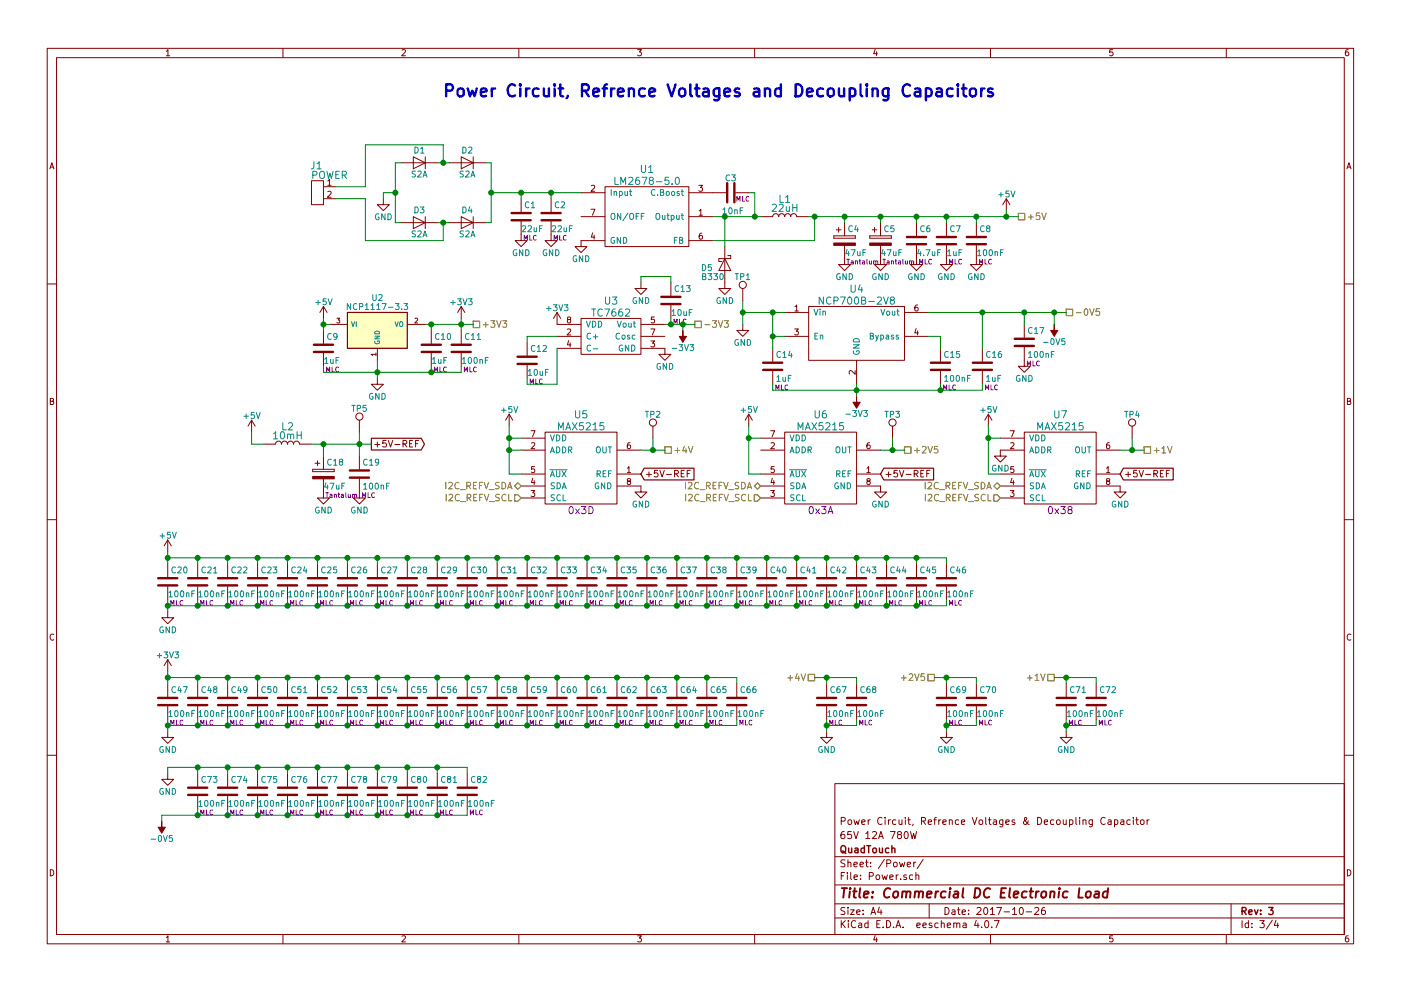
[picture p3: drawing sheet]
<svg xmlns="http://www.w3.org/2000/svg" width="297mm" height="210mm" viewBox="0 0 297 210" stroke-linecap="round" stroke-linejoin="round" font-family="sans-serif">
<g fill="none" stroke="#840000" stroke-width=".21">
<path d="M10 10.3h277v189.9h-277zM12 12.2h273v186.1h-273zM35.3 10.9l.3-.4v1.3M35.3 11.8h.7M60 10.3v1.9M85.2 10.6l.5-.1 .3 .4-.8 .9h.8M110 10.3v1.9M135.2 10.5h.8l-.4 .5 .3 .1 .1 .2-.1 .4-.2 .1-.5-.1M160 10.3v1.9M185.5 10.5l-.3 .9h.8M185.9 11v.8M210 10.3v1.9"/>
<path d="M235.9 10.5h-.6v.6h.6l.1 .5-.3 .2-.4-.1M260 10.3v1.9M285.9 10.5l-.4 .1-.2 .2-.1 .8 .3 .2 .4-.1 .1-.4-.1-.2-.4-.1-.3 .3M10.6 35.8l.4-1.3 .4 1.3M10.7 35.5h.6M66 38.3h2.6v5.1h-2.6zM68.6 39.6h2.5M69.5 38.4l.3-.4v1.3M69.5 39.3h.7M85.1 34.5h7.6M87.6 33.3l2.6 1.2-2.6 1.3zM90.2 33.3v2.5"/>
<path d="M95.2 34.5h7.7M97.8 33.3l2.5 1.2-2.5 1.3zM100.3 33.3v2.5M125.4 39.4l.5-.1 .2 .4-.8 .9h.8M128.3 39.6h17.7v12.7h-17.7zM148.2 39.3h.7l-.4 .5 .4 .1v.6l-.2 .1-.5-.1M285.6 35.8l.4-1.3 .4 1.3M285.7 35.5h.6M68.6 42.2h2.5M69.5 40.7l.5-.1 .2 .3-.8 1h.8M81.3 42.2v1.2h1.2l-1.2 1.3-1.3-1.3h1.3M85.1 47.2h7.6"/>
<path d="M87.6 46l2.6 1.2-2.6 1.3zM90.2 46v2.5M95.2 47.2h7.7M97.8 46l2.5 1.2-2.5 1.3zM100.3 46v2.5M110.5 47v4h1.3l-1.3 1.3-1.3-1.3h1.3M110.5 42.2v2.8M116.8 47v4h1.3l-1.3 1.3-1.2-1.3h1.2M116.8 42.2v2.8M123.2 46h5.1M123.2 40.9h5.1M125.3 44.4h.8l-.5 1.3"/>
<path d="M125.7 49.4l-.3 .9h.7M126 49.9v.8M128.3 51h-5.1v1.3h1.3l-1.3 1.3-1.3-1.3h1.3M135.9 59.9v1.3h1.3l-1.3 1.3-1.3-1.3h1.3M142.2 59.9v2.8M146 46h5.1M146 40.9h7.9M146 51h5.1M148.2 44.7l.4-.3v1.3M148.2 45.7h.7M148.8 49.5h-.3l-.2 .3-.1 .7 .3 .2 .4-.1-.1-.6h-.3l-.3 .2M153.7 54.9l1.2 2.5h-2.5z"/>
<path d="M153.7 52.3v8.9h1.2l-1.2 1.3-1.3-1.3h1.3M154.3 54.2h.6v.7h-2.5v.6h.6M156 40.9h2.7M161.3 46l2.5-.1a.64 .64 0 0 1 .7-.6 .64 .64 0 0 1 .6 .7v-.1a.64 .64 0 0 1 .7-.6 .64 .64 0 0 1 .6 .7v-.1a.64 .64 0 0 1 .6-.6 .64 .64 0 0 1 .6 .7v-.1a.64 .64 0 0 1 .7-.6 .64 .64 0 0 1 .6 .7h2.5M176.8 50v.5zM176.8 50.5h4.6zM176.8 50h4.6zM177.3 48.8h1M177.8 48.3v1M179.1 52.1v4h1.2l-1.2 1.3-1.3-1.3h1.3M179.1 47.2v2.8M181.4 50v.5z"/>
<path d="M184.4 50v.5zM184.4 50.5h4.6zM184.4 50h4.6zM184.9 48.8h1M185.4 48.3v1M186.7 52.1v4h1.3l-1.3 1.3-1.3-1.3h1.3M186.7 47.2v2.8M189 50v.5zM194.3 52.1v4h1.3l-1.3 1.3-1.3-1.3h1.3M194.3 47.2v2.8M200.7 52.1v4h1.2l-1.2 1.3-1.3-1.3h1.3M200.7 47.2v2.8"/>
<path d="M207 52.1v4h1.3l-1.3 1.3-1.3-1.3h1.3M207 47.2v2.8M213.4 42.2l-.8 1.2M213.4 42.2v2.5M213.4 42.2l.7 1.2M10 60.2h2M68.6 65l-.8 1.3M68.6 65v2.6M68.6 70.1v2.8M68.6 74.9v2.8M68.6 65l.7 1.3M69.8 68.8h3.9"/>
<path d="M71.4 67.5h.6l-.3 .4 .3 .1v.4h-.6M79.7 75.2h-1l.3 .3M79.7 74.9v.6M80 73.9v2.5M86.4 68.8h3.8M88 67.6l.4-.1 .1 .3-.6 .7h.6M91.4 70.1v2.8M91.4 74.9v2.8M97.8 65v2.6M97.8 70.1v2.8M97.8 74.9v2.8M97.8 65l-.8 1.3"/>
<path d="M97.8 65l.8 1.3M111.8 72.6v2.8M111.8 77.5v2.8M118.1 71.4h5.1M118.1 66.3v2.5h5.1M118.1 73.9h5.1M118.1 66.3l-.8 1.3M118.1 66.3l.8 1.3M120.3 69.9l.5-.1 .2 .3-.8 1h.8M120.5 67.8l-.2-.2 .1-.3 .6 .1v.3l-.6 .1-.1 .2v.4l.2 .1h.3l.2-.2v-.4l-.2-.1M120.6 72.3l-.3 .9h.8M120.9 72.7v.9"/>
<path d="M123.2 67.6h12.7v7.6h-12.7zM135.9 73.9h5.1v1.3h1.2l-1.2 1.2-1.3-1.2h1.3M135.9 71.4h5.1M135.9 68.8h5.1M138 72.3h.8l-.4 .5 .3 .1v.6l-.1 .1-.6-.1M138 69.8h.8l-.5 1.3M138.7 67.3h-.6v.5h.6v.6l-.1 .1-.5-.1M142.2 64.8v2.8M157.5 68.8v1.3h1.2l-1.2 1.3-1.3-1.3h1.3M157.5 61.2v2.5M163.8 73.9v2.8M163.8 78.7v2.8"/>
<path d="M166.4 66.3h5M166.4 71.4h5M168.5 69.8h.8l-.5 .5 .4 .1v.5l-.2 .2-.5-.2M168.6 65.1l.3-.4v1.3M168.6 66h.7M171.4 65h20.4v11.4h-20.4zM181.3 78.6v.8l-.9-.8-.4 .3 .1 .4M181.6 76.4v5.1M191.8 66.3h5M191.8 71.4h5M194.2 69.7l-.2 .9h.7M194.5 64.7l-.3 .1-.2 .2v.7l.2 .3 .4-.1-.1-.7h-.3l-.2 .2"/>
<path d="M194.5 70.2v.9M199.4 73.9v2.8M199.4 78.7v2.8M208.3 73.9v2.8M208.3 78.7v2.8M217.2 73.7v4h1.2l-1.2 1.3-1.3-1.3h1.3M217.2 68.8v2.8M285 60.2h2M10.7 85.1h.5l.1-.5-.6-.1v1.3h.5l.2-.4-.3-.3M53.3 89.1l-.7 1.3M53.3 89.1v2.6M53.3 89.1l.8 1.3"/>
<path d="M55.9 94.2h2.5a.64 .64 0 0 1 .7-.6 .64 .64 0 0 1 .6 .6 .64 .64 0 0 1 .6-.6 .64 .64 0 0 1 .7 .6 .64 .64 0 0 1 .6-.6 .64 .64 0 0 1 .6 .6 .64 .64 0 0 1 .7-.6 .64 .64 0 0 1 .6 .6h2.5M66.3 99.6v.5zM66.3 99.6h4.6zM66.8 98.3h1M67.3 97.8v1M68.6 96.8v2.8M70.9 99.6v.5zM76.2 89.1v2.6M76.2 96.8v2.8M79.5 94.3h1M80 80.3v1.2h1.3l-1.3 1.3-1.3-1.3h1.3M80 93.8v1"/>
<path d="M81.9 93.4h-.7l-.1 .7 .2-.1 .5 .1 .1 .5-.2 .2-.6-.1M82.3 93.4l.5 1.4 .5-1.4M83.7 94.3h1.1M85.4 94.2l.7-.1 .2-.2-.1-.3-.2-.2h-.6v1.4M85.8 94.2l.5 .6M86.8 94.1h.5M87.5 93.4h-.7v1.4h.7M88.1 94.1h.5M88.8 93.4h-.7v1.4M107.9 87.9l-.7 1.2M107.9 87.9v2.5M107.9 87.9l.8 1.2"/>
<path d="M110.5 95.5h5.1M110.5 93h5.1M112.6 91.4h.8l-.5 1.3M112.7 94l.5-.1 .2 .4-.8 .9h.8M113.3 99h-.6v.6h.6v.5l-.1 .2-.5-.2M115.6 91.7h15.2v15.2h-15.2zM130.8 95.5h5.1M133 99.4l.3-.4v1.3M133.6 93.9l-.4 .1-.2 .2v.7l.2 .3 .5-.1-.1-.6-.4-.1-.2 .2M138.4 90.4v2.6M139.4 99.8h-.6l-.1 .7 .2-.2 .5 .1 .1 .5-.3 .3-.5-.1M139.9 99.8l.5 1.4 .4-1.4"/>
<path d="M145.1 99.8h-.7v1.4h.7M146.4 99.8h-.7v1.4M151.1 84.1h.1M158.7 87.9l-.7 1.2M158.7 87.9v2.5M158.7 87.9l.8 1.2M161.3 95.5h5.1M161.3 93h5.1M163.4 91.4h.8l-.5 1.3M163.5 94l.5-.1 .2 .4-.8 .9h.8M164.1 99h-.6v.6h.6v.5l-.1 .2-.5-.2M166.4 91.7h15.2v15.2h-15.2z"/>
<path d="M181.6 95.5h5.1M183.8 99.4l.3-.4v1.3M184.4 93.9l-.4 .1-.2 .2v.7l.2 .3 .5-.1-.1-.6-.4-.1-.2 .2M189.2 90.4v2.6M190.2 99.8h-.6l-.1 .7 .2-.2 .5 .1 .1 .5-.3 .3-.5-.1M190.7 99.8l.5 1.4 .4-1.4M195.9 99.8h-.7v1.4h.7M197.2 99.8h-.7v1.4M209.5 87.9l-.7 1.2M209.5 87.9v2.5M209.5 87.9l.8 1.2M212.1 93h5.1"/>
<path d="M214.2 91.4h.8l-.5 1.3M214.3 94l.5-.1 .2 .4-.8 .9h.8M214.9 99h-.6v.6h.6v.5l-.1 .2-.5-.2M217.2 91.7h15.2v15.2h-15.2zM217.2 95.5h-5.1v1.3h1.3l-1.3 1.2-1.3-1.2h1.3M232.4 95.5h5.1M234.6 99.4l.3-.4v1.3M235.2 93.9l-.4 .1-.2 .2v.7l.2 .3 .5-.1-.1-.6-.4-.1-.2 .2M240 90.4v2.6M241 99.8h-.6l-.1 .7 .2-.2 .5 .1 .1 .5-.3 .3-.5-.1M241.5 99.8l.5 1.4 .4-1.4M246.7 99.8h-.7v1.4h.7"/>
<path d="M248 99.8h-.7v1.4M285.7 85.1h.5l.1-.5-.6-.1v1.3h.5l.2-.4-.3-.3M10 110.3h2M35.6 114.5l-.8 1.3M35.6 114.5v2.6M35.6 119.6v2.8M35.6 114.5l.7 1.3M41.9 119.6v2.8M48.3 119.6v2.8M54.6 119.6v2.8M61 119.6v2.8M66.3 100.1h4.6z"/>
<path d="M67.3 119.6v2.8M68.6 101.6v4.1h1.2l-1.2 1.2-1.3-1.2h1.3M73.7 119.6v2.8M76.2 101.6v4.1h1.3l-1.3 1.2-1.3-1.2h1.3M80 119.6v2.8M86.4 119.6v2.8M92.7 119.6v2.8M99.1 119.6v2.8M105.4 119.6v2.8M110.5 100.6h5.1M110.5 105.7h5.1M110.5 103.1h5.1"/>
<path d="M111.8 119.6v2.8M112.6 104.1h.8l-.4 .5 .3 .1v.5l-.1 .2-.6-.2M113 101.5l-.3 .9h.7M113.3 101.9v.9M118.1 119.6v2.8M124.5 119.6v2.8M130.8 103.1h5.1v1.3h1.3l-1.3 1.3-1.3-1.3h1.3M130.8 100.6h5.1M130.8 119.6v2.8M133 100.3h.7M133.2 102.1l-.2-.3v-.2h.7v.3l-.6 .2-.1 .2v.4l.2 .1h.3l.2-.2v-.4l-.2-.1M137.1 100.7h1"/>
<path d="M137.2 119.6v2.8M137.6 100.1v1.1M141.3 100.7h1.1M143 100.5h.7l.1-.2v-.4l-.2-.1h-.6v1.4M143.4 100.5l.4 .7M143.5 119.6v2.8M144.4 100.5h.5M145.7 100.5h.5M149.9 119.6v2.8M156.2 119.6v2.8M161.3 100.6h5.1M161.3 105.7h5.1"/>
<path d="M161.3 103.1h5.1M162.6 119.6v2.8M163.4 104.1h.8l-.4 .5 .3 .1v.5l-.1 .2-.6-.2M163.8 101.5l-.3 .9h.7M164.1 101.9v.9M168.9 119.6v2.8M175.3 119.6v2.8M181.6 103.1h5.1v1.3h1.3l-1.3 1.3-1.3-1.3h1.3M181.6 119.6v2.8M181.6 100.6h5.1M183.8 100.3h.7M184 102.1l-.2-.3v-.2h.7v.3l-.6 .2-.1 .2v.4l.2 .1h.3l.2-.2v-.4l-.2-.1"/>
<path d="M187.9 100.7h1M188 119.6v2.8M188.4 100.1v1.1M192.1 100.7h1.1M193.8 100.5h.7l.1-.2v-.4l-.2-.1h-.6v1.4M194.2 100.5l.4 .7M194.3 119.6v2.8M195.2 100.5h.5M196.5 100.5h.5M200.7 119.6v2.8M212.1 100.6h5.1M212.1 105.7h5.1"/>
<path d="M212.1 103.1h5.1M214.2 104.1h.8l-.4 .5 .3 .1v.5l-.1 .2-.6-.2M214.6 101.5l-.3 .9h.7M214.9 101.9v.9M232.4 103.1h5.1v1.3h1.3l-1.3 1.3-1.3-1.3h1.3M232.4 100.6h5.1M234.6 100.3h.7M234.8 102.1l-.2-.3v-.2h.7v.3l-.6 .2-.1 .2v.4l.2 .1h.3l.2-.2v-.4l-.2-.1M238.7 100.7h1M239.2 100.1v1.1M242.9 100.7h1.1M244.6 100.5h.7l.1-.2v-.4l-.2-.1h-.6v1.4"/>
<path d="M245 100.5l.4 .7M246 100.5h.5M247.3 100.5h.5M285 110.3h2M11.4 134.6a.58 .58 0 0 0-.8 .6 .58 .58 0 0 0 .8 .5M35.6 129.8v1.3h1.2l-1.2 1.2-1.3-1.2h1.3M35.6 124.5v2.7M35.6 139.9v2.6M35.6 139.9l-.8 1.3M35.6 139.9l.7 1.3M41.9 124.5v2.7M48.3 124.5v2.7"/>
<path d="M54.6 124.5v2.7M61 124.5v2.7M67.3 124.5v2.7M73.7 124.5v2.7M80 124.5v2.7M86.4 124.5v2.7M92.7 124.5v2.7M99.1 124.5v2.7M105.4 124.5v2.7M111.8 124.5v2.7M118.1 124.5v2.7M124.5 124.5v2.7"/>
<path d="M130.8 124.5v2.7M137.2 124.5v2.7M143.5 124.5v2.7M149.9 124.5v2.7M156.2 124.5v2.7M162.6 124.5v2.7M168.9 124.5v2.7M175.3 124.5v2.7M181.6 124.5v2.7M188 124.5v2.7M194.3 124.5v2.7M200.7 124.5v2.7"/>
<path d="M286.4 134.6a.58 .58 0 0 0-.8 .6 .58 .58 0 0 0 .8 .5M35.6 155.2v1.3h1.2l-1.2 1.2-1.3-1.2h1.3M35.6 145v2.8M35.6 149.9v2.7M41.9 145v2.8M41.9 149.9v2.7M48.3 145v2.8M48.3 149.9v2.7M54.6 145v2.8M54.6 149.9v2.7M61 145v2.8M61 149.9v2.7"/>
<path d="M67.3 145v2.8M67.3 149.9v2.7M73.7 145v2.8M73.7 149.9v2.7M80 145v2.8M80 149.9v2.7M86.4 145v2.8M86.4 149.9v2.7M92.7 145v2.8M92.7 149.9v2.7M99.1 145v2.8M99.1 149.9v2.7"/>
<path d="M105.4 145v2.8M105.4 149.9v2.7M111.8 145v2.8M111.8 149.9v2.7M118.1 145v2.8M118.1 149.9v2.7M124.5 145v2.8M124.5 149.9v2.7M130.8 145v2.8M130.8 149.9v2.7M137.2 145v2.8M137.2 149.9v2.7"/>
<path d="M143.5 145v2.8M143.5 149.9v2.7M149.9 145v2.8M149.9 149.9v2.7M156.2 145v2.8M156.2 149.9v2.7M175.3 155.2v1.3h1.2l-1.2 1.2-1.3-1.2h1.3M175.3 145v2.8M175.3 149.9v2.7M181.6 145v2.8M181.6 149.9v2.7M200.7 155.2v1.3h1.2l-1.2 1.2-1.3-1.2h1.3"/>
<path d="M200.7 145v2.8M200.7 149.9v2.7M207 145v2.8M207 149.9v2.7M226.1 155.2v1.3h1.2l-1.2 1.2-1.3-1.2h1.3M226.1 145v2.8M226.1 149.9v2.7M232.4 145v2.8M232.4 149.9v2.7M10 160.2h2M35.6 164.1v1.2h1.2l-1.2 1.3-1.3-1.3h1.3M41.9 164.1v2.8"/>
<path d="M41.9 168.9v2.8M48.3 164.1v2.8M48.3 168.9v2.8M54.6 164.1v2.8M54.6 168.9v2.8M61 164.1v2.8M61 168.9v2.8M67.3 164.1v2.8M67.3 168.9v2.8M73.7 164.1v2.8M73.7 168.9v2.8M80 164.1v2.8"/>
<path d="M80 168.9v2.8M86.4 164.1v2.8M86.4 168.9v2.8M92.7 164.1v2.8M92.7 168.9v2.8M99.1 164.1v2.8M99.1 168.9v2.8M177 166.3h108v32h-108zM178.4 174.2l.7-.1 .1-.2-.1-.3-.2-.2h-.5v1.5M179 176.4l-.4 .1a1.11 1.11 0 0 0-.2 1.3l.5 .1 .2-.1v-.5l-.2-.3-.5 .1-.1 .2M179.9 174.1l.2-.2 .4 .2 .1 .5-.2 .2-.3 .1-.2-.1zM180.5 176.4h-.7l-.1 .7h.7l.2 .2-.1 .5-.2 .1-.6-.1"/>
<path d="M181 176.4l.5 1.5 .5-1.5M181.1 173.9l.3 1 .2-.7 .3 .7 .3-1M182.7 174.4l.7-.1v-.3l-.5-.1-.2 .2 .1 .7h.6M183.6 176.9l.4-.5v1.5M183.6 177.9h.8M184.1 173.9v1M184.5 173.9l-.4 .3M185 176.6l.6-.2 .3 .5-1 1h1M186.3 177.9l.5-1.5 .5 1.5M186.4 177.5h.7M187 173.6a.71 .71 0 0 0-1 .5 .71 .71 0 0 0 .7 .8l.3-.1M187.7 173.4v.2"/>
<path d="M187.7 173.9v1M188.4 173.9v1M188.8 176.4h1l-.7 1.5M188.8 173.9l-.4 .3M189.9 174l-.4-.1-.3 .3 .1 .6 .2 .1 .4-.1M190.6 177.1l-.3-.3v-.2l.3-.2 .4 .1 .1 .2v.2l-.5 .2-.3 .3v.4l.3 .1h.3l.2-.3v-.2l-.2-.3M190.6 173.9l.1 .9 .3 .1 .2-.1M191.2 173.9v1M191.8 176.6l.2-.2a.8 .8 0 0 1 .6 .8 .8 .8 0 0 1-.6 .7l-.3-.5zM191.9 173.4v.2M191.9 173.9v1M192.5 173.9h.5"/>
<path d="M192.7 173.4v1.3l.3 .2M193 176.4l.4 1.5 .3-1 .3 1 .3-1.5M193.6 174.8l-.2 .4M195.4 174.2l.7-.1 .1-.2v-.3l-.2-.2h-.6v1.5M195.7 174.2l.5 .7M196.8 174.4l.7-.1v-.3l-.5-.1-.2 .2 .1 .7h.6M198 173.9h.5M198.5 173.4l-.3 .3v1.2M199 173.9v1M199.5 173.9l-.5 .3M199.9 174.4l.7-.1v-.3l-.5-.1-.2 .2 .1 .7h.6M201.3 174.1l.2-.2 .4 .1v.9"/>
<path d="M201.3 173.9v1M203.3 174l-.5-.1-.3 .3 .1 .6 .2 .1 .5-.1M203.8 174.4l.7-.1v-.3l-.4-.1-.3 .2 .1 .7h.6M206.1 173.4l.5 1.5 .5-1.5M207.6 174.1l.2-.2 .5 .2 .1 .5-.2 .2-.4 .1-.2-.1zM209 173.4v1.3l.2 .2M209.6 173.9h.5M209.8 173.4v1.3l.3 .2M210.6 174h.6l.1 .9M211.3 174.3l-.7 .3 .2 .3 .5-.1M212.6 173.9v1.4l-.3 .1h-.3M212.6 174l-.4-.1-.3 .3 .1 .6 .2 .1 .4-.1"/>
<path d="M213.3 174.4l.7-.1-.1-.3-.4-.1-.2 .2v.7h.6M215.1 174l-.3-.1-.2 .2v.3l.5 .1v.3h-.5M218 174.1l-.3 .7a.41 .41 0 0 1-.6 0 .41 .41 0 0 1 0-.6l.6-.5-.2-.3-.2 .1a1.46 1.46 0 0 0 .9 1.4M220 173.4a.76 .76 0 0 1 .9 .8 .76 .76 0 0 1-.9 .7zM221.4 174.4l.7-.1v-.3l-.5-.1-.2 .2 .1 .7h.6M223.4 174l-.4-.1-.3 .3 .1 .6 .2 .1 .4-.1M224.1 174.1l.2-.2 .4 .2 .1 .5-.1 .2-.4 .1-.2-.1zM225.4 173.9l.1 .9 .4 .1 .2-.1M226.1 173.9v1M226.8 174l.4-.1 .3 .3-.1 .6h-.6M226.8 173.9v1.5M228.1 173.4v1.3l.2 .2"/>
<path d="M228.9 173.4v.2M228.9 173.9v1M229.6 174.1l.2-.2 .4 .1 .1 .9M229.6 173.9v1M231.6 173.9l-.1 1.4-.2 .1h-.3M231.6 174l-.4-.1-.3 .3 .1 .6 .2 .1 .4-.1M234.3 173.6a.71 .71 0 0 0-1 .5 .71 .71 0 0 0 .7 .8l.3-.1M234.9 174h.6l.1 .9M235.6 174.3l-.7 .3 .2 .3 .5-.1M236.3 174l.4-.1 .3 .3-.1 .6h-.6M236.3 173.9v1.5M237.6 174h.6l.1 .9"/>
<path d="M238.3 174.3l-.7 .3 .2 .3 .5-.1M239.6 174l-.4-.1-.3 .3 .1 .6 .2 .1 .4-.1M240.3 173.4v.2M240.3 173.9v1M240.8 173.9h.6M241 173.4v1.3l.4 .2M241.9 174.1l.2-.2 .4 .2 .1 .5-.2 .2-.3 .1-.2-.1zM243.2 173.9v1M243.6 173.9l-.4 .3M285 160.2h2M10.7 184.5a.65 .65 0 0 1 .7 .7 .65 .65 0 0 1-.7 .6zM35.3 198.9l.3-.4v1.3"/>
<path d="M35.3 199.8h.7M60 198.3v1.9M85.2 198.6l.5-.1 .3 .4-.8 .9h.8M110 198.3v1.9M135.2 198.5h.8l-.4 .5 .3 .1 .1 .2-.1 .4-.2 .1-.5-.1M160 198.3v1.9M177 194.8h108M177 191.8h108M177 187.8h108M177 181.8h108M178.4 195.3v1.5M178.4 185.8h.5"/>
<path d="M178.6 196l.6 .8M179.1 185.1h-.7v1.5M179.1 192.6l-.5-.1-.3 .3 .1 .3 .7 .4v.4l-.2 .1-.6-.1M179.1 182.5l-.5-.1-.3 .3 .1 .3 .7 .4v.4l-.2 .1-.6-.1M179.2 195.3l-.8 .9M179.7 185.1v.2M179.7 185.6v1M179.8 192.5v.2M179.8 183.1l.2-.2 .4 .1v.9M179.8 182.4v1.5M179.8 193v1M179.9 195.3v.2"/>
<path d="M179.9 195.8v1M180.3 193h.8l-.8 1h.8M180.4 185.1v1.3l.2 .2M181.1 183.4l.7-.1-.1-.3-.4-.1-.2 .2v.7h.6M181.1 186.1l.7-.1-.1-.3-.4-.1-.2 .2 .1 .7h.5M181.4 195.5a.71 .71 0 0 0-1 .5 .71 .71 0 0 0 .8 .8l.2-.1M181.6 193.5l.7-.1v-.3l-.4-.1-.3 .2 .1 .7h.6M182.1 195.9h.6v.9M182.3 183.4l.8-.1-.1-.3-.4-.1-.3 .2 .1 .7h.6M182.4 186.5v.1M182.4 185.7v.1M182.7 196.2l-.7 .3 .2 .3 .5-.1"/>
<path d="M183 193.9v.1M183 193.1v.1M183.5 182.9h.6M183.7 182.4v1.3l.4 .2M184 195.9l-.4-.1-.3 .3 .1 .6 .2 .1 .4-.1M184 195.3v1.5M184.3 185.9l.7-.1 .2-.2-.1-.3-.2-.2h-.6v1.5M184.6 183.8v.1M184.6 183v.1M184.7 194l.4-1.5 .5 1.5M184.8 193.6h.7M185.5 198.5l-.3 .9h.8"/>
<path d="M185.8 185.7l.2-.1 .4 .1 .1 .6-.1 .2-.4 .1-.2-.1zM185.9 199v.8M185.9 196h.5M186.4 192.5l-.3 1h.9M186.6 195.3h-.7v1.5h.7M186.8 193v1M187 185.6l.3 1 .3-.7 .3 .7 .2-1M187.2 196.7v.1M187.5 182.3l-1.3 2M188 195.3a.76 .76 0 0 1 .8 .8 .76 .76 0 0 1-.8 .7zM188 183.2l.7-.1 .2-.2-.1-.3-.2-.2h-.6v1.5M188.6 186.1l.8-.1-.1-.3-.4-.1-.3 .2 .1 .7h.6"/>
<path d="M189.5 196.7v.1M189.5 183.1l.2-.2 .4 .2 .1 .5-.1 .2-.4 .1-.2-.1zM190 196.8l.4-1.5 .6 1.5M190 185.6v1M190.1 196.4h.7M190.4 185.6l-.4 .3M190.7 182.9l.3 1 .3-.7 .3 .7 .2-1M191 186.5v.1M191.5 196.7v.1M192.2 185.7l-.4-.1-.2 .2 .1 .2 .5 .2v.3h-.6M192.4 183.4l.7-.1-.1-.3-.4-.1-.2 .2v.7h.6M193.5 185.7l-.4-.1-.3 .3 .1 .6 .2 .1 .4-.1"/>
<path d="M193.7 182.9v1M194.2 182.9l-.5 .3M194.2 185.7l.2-.1 .4 .1v.9M194.2 185.1v1.5M194.4 196.3l.7-.1-.1-.3-.4-.1-.2 .2 .1 .7h.5M195.7 196.3l.7-.1-.1-.3-.4-.1-.2 .2 .1 .7h.5M195.7 182.3l-1.2 2M197 191.8v3M197.6 195.9l-.4-.1-.2 .2 .1 .3 .5 .1v.3h-.6M198.9 195.9l-.4-.1-.3 .3 .1 .6 .2 .1 .4-.1M199.6 196l.2-.2 .4 .1v.9M199.6 195.3v1.5"/>
<path d="M200.4 192.5a.76 .76 0 0 1 .8 .8 .76 .76 0 0 1-.8 .7zM200.8 196.3l.7-.1v-.3l-.4-.1-.3 .2 .1 .7h.6M201.9 193.1h.5l.1 .9M202.2 196l.2-.2 .4 .1v.9M202.2 195.8v1M202.5 193.4l-.7 .3 .2 .3 .5-.1M202.8 196l.3-.2 .3 .1 .1 .9M203 193h.6M203.2 192.5v1.3l.4 .2M204 193.5l.7-.1-.1-.3-.4-.1-.2 .2 .1 .7h.5M204.2 195.9h.6l.1 .9M204.9 196.2l-.8 .3 .3 .3 .5-.1"/>
<path d="M205.4 193.9v.1M205.4 193.1v.1M207 195.2l-.4 1.1h1M207.1 192.7l.6-.2 .3 .5-.9 1h.9M207.3 195.8v1M208.1 196.7v.1M208.7 192.7l.2-.2a.8 .8 0 0 1 .5 .8 .8 .8 0 0 1-.5 .7l-.3-.5zM208.9 195.5l.2-.2a.8 .8 0 0 1 .5 .8 .8 .8 0 0 1-.5 .7l-.3-.5zM210 193l.4-.5v1.5M210 194h.8M210 198.3v1.9M210.3 196.7v.1"/>
<path d="M210.8 195.3h1l-.6 1.5M211.3 192.5h1l-.6 1.5M212.9 193.5h1.1M214.7 193l.4-.5v1.5M214.7 194h.8M216.3 192.7l.2-.2a.8 .8 0 0 1 .5 .8 .8 .8 0 0 1-.5 .7l-.4-.5zM217.6 193.5h1.1M219.4 192.7l.6-.2 .2 .5-.9 1h.9M221.5 192.5l-.4 .1a1.11 1.11 0 0 0-.1 1.3l.4 .1 .2-.1 .1-.5-.3-.3-.4 .1-.2 .2M235.9 198.5h-.6v.7l.6-.1 .1 .5-.3 .2-.4-.1M260 198.3v1.9M261 191.8v6.5"/>
<path d="M263.3 195.3v1.5M264.7 195.9l-.4-.1-.3 .3 .1 .6 .2 .1 .4-.1M264.7 195.3v1.5M265.4 196.7v.1M265.4 195.9v.1M267.1 195.3h.9l-.5 .6 .5 .1v.7l-.2 .1-.7-.1M269.7 195.2l-1.2 2M270.5 195.2l-.3 1.1h.9M270.9 195.8v1M285.7 184.5a.65 .65 0 0 1 .7 .7 .65 .65 0 0 1-.7 .6zM285.9 198.5l-.4 .1-.2 .3-.1 .7 .3 .2 .4-.1 .1-.4-.1-.2-.4-.1-.3 .3"/>
<circle cx="157.5" cy="60.4" r=".76"/>
<circle cx="76.2" cy="88.4" r=".76"/>
<circle cx="138.4" cy="89.7" r=".76"/>
<circle cx="189.2" cy="89.7" r=".76"/>
<circle cx="240" cy="89.7" r=".76"/>
</g>
<g fill="none" stroke="#840000" stroke-width=".3">
<path d="M178.4 179.6l.2-.2a.53 .53 0 0 1 .7 .5v.5a.51 .51 0 0 1-.8 .4 1.05 1.05 0 0 1-.1-1.2zM179.9 179.9l.1 .9 .4 .1 .2-.1M180.6 179.9v1M183.3 179.4v1.5M183.8 179.4h.8M184.2 179.4v1.5M186.5 179.9v.9l.4 .1 .2-.1M187.1 179.9v1M189.1 179.4v1.5M178.6 180.6l.7 .5M181.3 180h.6v.9M181.9 180.3l-.7 .3 .2 .3 .5-.1"/>
<path d="M183.3 180l-.5-.1-.3 .3 .1 .6 .2 .1 .5-.1M185.1 180.1l.2-.2 .5 .2v.5l-.1 .2-.4 .1-.2-.1zM188.4 180l-.4-.1-.3 .3 .1 .6 .2 .1 .4-.1M189.1 180.1l.2-.2 .4 .1v.9M263.3 193.3l.8-.1 .1-.2-.1-.3-.2-.2h-.6v1.5M263.7 193.3l.5 .7M264.8 193.5l.7-.1-.1-.3-.4-.1-.2 .2v.7h.6M266 193l.3 1 .4-1M267.3 193.9v.1M267.3 193.1v.1M269 192.5h.9l-.5 .6 .4 .1v.7l-.2 .1-.6-.1"/>
</g>
<g fill="none" stroke="#840000" stroke-width=".41">
<path d="M178.5 188.4h1.1M179 188.4l-.2 2M180.2 189.1l-.2 1.3M180.3 188.4l-.1 .2 .2-.1-.1-.1-.1 .2M180.9 189.1h.7M181.2 188.4l-.2 1.8 .1 .1 .4 .1M182.4 188.4l-.2 1.8 .2 .2M183.2 189.8l.9-.2v-.4l-.6-.1-.3 .3v.9h.7M184.9 190.3v.1M185.1 189.2l-.1 .2-.1-.1 .2-.1-.1 .2M188.7 188.6a.87 .87 0 0 0-1 0 .87 .87 0 0 0-.3 1 .69 .69 0 0 0 .3 .8 .69 .69 0 0 0 .8-.1M189.5 189.3l.3-.2 .6 .2v.8l-.4 .3-.6-.1z"/>
<path d="M191.3 189.3l.3-.2 .5 .1v1.2M191.4 189.1l-.2 1.3M192.2 189.4a.52 .52 0 0 1 .8-.2l-.1 1.2M194 189.3l.3-.2 .5 .1-.1 1.2M194 189.1l-.1 1.3M194.9 189.4a.52 .52 0 0 1 .8-.2l-.1 1.2M196.5 189.8l1-.2v-.4l-.6-.1-.3 .3-.1 .9h.8M198.4 189.1l-.1 1.3M199 189.1l-.4 .1-.2 .3M200.5 189.2l-.2-.1a.67 .67 0 0 0-.8 .4v.8l.3 .1 .6-.1M201.4 189.1l-.2 1.3M201.5 188.4l-.1 .2 .2-.1-.1-.1-.1 .2"/>
<path d="M202.4 189.2h.7v1.2M203.2 189.6l-.7 .1a.4 .4 0 0 0-.4 .3 .4 .4 0 0 0 .3 .4l.7-.1M204.2 188.4l-.2 1.8 .3 .2M206.8 188.4a1 1 0 0 1 1.1 .8 1 1 0 0 1-.6 1.1l-.7 .1zM209.9 188.6a.87 .87 0 0 0-1 0 .87 .87 0 0 0-.3 1 .69 .69 0 0 0 .3 .8 .69 .69 0 0 0 .8-.1M212.2 189.4h.7M213.3 188.4h-1l-.2 2h1M214.1 188.4l-.2 1.8 .3 .2M214.9 189.8l1-.2v-.4l-.6-.1-.3 .3v.9h.7M217.7 189.2l-.2-.1a.67 .67 0 0 0-.8 .4v.8l.3 .1 .6-.1M218.3 189.1h.7M218.6 188.4l-.2 1.8 .1 .1 .4 .1"/>
<path d="M219.7 189.1l-.1 1.3M220.3 189.1l-.4 .1-.2 .3M220.9 189.3l.3-.2 .6 .2v.8l-.4 .3-.6-.1zM222.7 189.3l.3-.2 .5 .1v1.2M222.8 189.1l-.2 1.3M224.6 189.1l-.2 1.3M224.6 188.4v.2l.1-.1-.1-.1v.2M226.4 189.2l-.2-.1a.67 .67 0 0 0-.8 .4v.8l.3 .1 .5-.1M228.9 188.4l-.3 2h1M230.4 189.3l.3-.2 .5 .2v.8l-.4 .3-.5-.1zM232.2 189.2h.8l-.1 1.2M233 189.6l-.7 .1a.4 .4 0 0 0-.3 .3 .4 .4 0 0 0 .2 .4l.7-.1"/>
<path d="M234.9 189.2l-.2-.1a.67 .67 0 0 0-.8 .4v.8l.2 .1 .6-.1M234.9 188.4l-.2 2"/>
</g>
<g fill="none" stroke="#008484" stroke-width=".21">
<path d="M66.3 37.2l.8-.1 .1-.3-.1-.3-.2-.2h-.6v1.6M66.5 34.3v1.3l-.5 .2M67.2 34.7l.5-.4v1.5M67.2 35.8h.9M68 36.4a.5 .5 0 0 1 .5 0 .5 .5 0 0 1 .3 .4l-.1 .9-.3 .2a.53 .53 0 0 1-.6-.5v-.6zM69.3 36.3l.4 1.6 .3-1.1 .3 1.1 .3-1.6M71.2 37.1h.5M71.9 36.3h-.7v1.6h.7M72.6 37.2l.7-.1 .2-.3-.1-.3-.2-.2h-.6v1.6M72.9 37.2l.6 .7M88 31.2a.64 .64 0 0 1 .7 .6 .64 .64 0 0 1-.7 .7zM88.1 36.3h-.6l-.1 .5a.54 .54 0 0 1 .6 .6l-.1 .2-.5-.1"/>
<path d="M88.6 36.4l.5-.1 .2 .3-.8 1h.8M89.2 31.6l.3-.4v1.3M89.2 32.5h.7M89.7 37.6l.4-1.3 .4 1.3M89.8 37.2h.6M98.1 31.2a.64 .64 0 0 1 .7 .6 .64 .64 0 0 1-.7 .7zM98.2 36.3h-.6v.5a.54 .54 0 0 1 .6 .6l-.2 .2-.5-.1M98.8 36.4l.4-.1 .3 .3-.8 1h.8M99.3 31.3l.5-.1 .3 .4-.8 .9h.8M99.8 37.6l.5-1.3 .4 1.3M100 37.2h.6M130.4 37.6v1.5h.7"/>
<path d="M131.6 39.1v-1.5l.5 1.1 .5-1.1v1.5M133.3 37.8l.6-.2 .3 .4-1 1.1h1M135.5 37.6l-.4 .1a.99 .99 0 0 0 0 1.4l.5-.1v-.5l-.3-.3h-.2l-.4 .3M136 35.1v1.2l.3 .3h.3l.3-.3v-1.2M136.1 37.6h1.1l-.7 1.5M137.5 35.5l.5-.4v1.5M137.5 36.6h.9M137.9 38.3l-.3-.3 .1-.2 .2-.2 .5 .1 .1 .2v.2l-.7 .2-.2 .3v.3l.3 .2h.3l.3-.2v-.3l-.3-.3M139.2 38.6h1.1M141.8 37.6h-.8v.7l.2-.1 .5 .1 .2 .6-.3 .2-.6-.1M142.5 39v.1M143.3 37.8l.2-.2a.81 .81 0 0 1 .6 .8 .81 .81 0 0 1-.6 .7l-.2-.1-.1-.4z"/>
<path d="M154.7 37.2a.56 .56 0 0 0-.8 .5 .56 .56 0 0 0 .8 .5M155.1 37.1h.8l-.4 .5 .4 .1v.5l-.2 .2-.6-.2M80.3 45.4a.59 .59 0 0 0-.7 .6 .59 .59 0 0 0 .7 .6l.1-.5h-.3M81.6 45.4v1.2l-.7-1.2v1.2M82.2 45.4a.64 .64 0 0 1 .8 .6 .64 .64 0 0 1-.8 .6zM88 43.9a.64 .64 0 0 1 .7 .6 .64 .64 0 0 1-.7 .7zM88.1 49h-.6l-.1 .5a.54 .54 0 0 1 .6 .6l-.1 .2-.5-.1M88.6 49.1l.5-.1 .2 .3-.8 1h.8M89.1 43.9h.8l-.4 .5 .3 .1v.6l-.1 .1-.6-.1M89.7 50.3l.4-1.3 .4 1.3M89.8 49.9h.6M98.1 43.9a.64 .64 0 0 1 .7 .6 .64 .64 0 0 1-.7 .7z"/>
<path d="M98.2 49h-.6v.5a.54 .54 0 0 1 .6 .6l-.2 .2-.5-.1M98.8 49.1l.4-.1 .3 .3-.8 1h.8M99.6 43.8l-.3 .9h.8M99.8 50.3l.5-1.3 .4 1.3M99.9 44.3v.9M100 49.9h.6M109.5 53a.59 .59 0 0 0-.7 .6 .59 .59 0 0 0 .7 .6l.1-.5h-.3M110.7 48l.5-.1 .3 .4-.8 .9h.8M110.8 53v1.2l-.7-1.2v1.2M111.5 53a.64 .64 0 0 1 .7 .6 .64 .64 0 0 1-.7 .6zM112 48l.4-.1 .3 .4-.8 .9h.8M112.1 42.9a.56 .56 0 0 0-.7 .5 .56 .56 0 0 0 .7 .6"/>
<path d="M112.6 43.2l.4-.4v1.3M112.6 44.1h.8M113.2 48.3l.1 .8 .3 .1 .2-.2M113.8 48.3v.9M114.4 48.5h.4M115 47.9h-.6v1.3M115.9 53a.59 .59 0 0 0-.7 .6 .59 .59 0 0 0 .7 .6v-.5h-.2M117.1 48l.5-.1 .2 .4-.8 .9h.8M117.2 53v1.2l-.7-1.2v1.2M117.8 53a.64 .64 0 0 1 .7 .6 .64 .64 0 0 1-.7 .6zM118.3 48l.5-.1 .2 .4-.8 .9h.8M118.5 42.9a.56 .56 0 0 0-.8 .5 .56 .56 0 0 0 .8 .6"/>
<path d="M119 42.9l.5-.1 .2 .4-.8 .9h.8M119.6 48.3v.8l.3 .1 .2-.2M120.1 48.3v.9M120.7 48.5h.5M121.3 47.9h-.6v1.3M122.2 54.3a.59 .59 0 0 0-.7 .6 .59 .59 0 0 0 .7 .5l.1-.4h-.3M123.5 54.2v1.3l-.7-1.3v1.3M124.2 54.2a.64 .64 0 0 1 .7 .7 .64 .64 0 0 1-.7 .6zM129.6 45.5l.2-.2h.4l.2 .8a.42 .42 0 0 1-.2 .4 .42 .42 0 0 1-.5 0l-.2-.4zM129.6 40.2v1.3M130.2 40.7l.2-.1 .3 .1v.8M130.2 40.6v.9"/>
<path d="M130.3 50.4a.59 .59 0 0 0-.8 .6 .59 .59 0 0 0 .8 .6v-.5h-.2M131.3 40.7l.4-.1 .3 .3-.2 .5h-.5M131.3 40.6v1.3M131.6 50.4v1.2l-.7-1.2v1.2M131.6 45.3v1.3l-.7-1.3v1.3M132.2 50.4a.64 .64 0 0 1 .7 .6 .64 .64 0 0 1-.7 .6zM132.5 40.6v.8l.3 .1 .2-.2M133 40.6v.9M133.1 45.2l-1 1.7M133.5 40.6h.4M133.6 45.5l.2-.2h.4l.1 .8a.42 .42 0 0 1-.2 .4 .42 .42 0 0 1-.4 0l-.2-.4zM133.6 40.2v1.1l.3 .2"/>
<path d="M134.9 45.9h.4M135.5 45.3h-.6v1.3M136 45.9h.4M136.6 45.3h-.6v1.3M138.9 40.3a.56 .56 0 0 0-.8 .5 .56 .56 0 0 0 .8 .5M139.2 45.3h.5l.2 .8a.42 .42 0 0 1-.2 .4 .42 .42 0 0 1-.5 0l-.1-.4zM139.4 41.3v.2M140 40.8l.6-.1v-.4l-.6-.1v1.3h.5l.2-.5-.2-.2M140.4 45.7l.1 .8 .3 .1 .2-.2M141 45.7v.9M141.3 40.7l.2-.1 .3 .1 .1 .5-.1 .2-.3 .1-.2-.2zM141.4 45.7h.5"/>
<path d="M141.6 45.3v1l.3 .3M142.3 45.8l.4-.1 .2 .2-.1 .6h-.5M142.3 45.7v1.3M142.4 40.7l.2-.1 .4 .1 .1 .5-.2 .2-.3 .1-.2-.2zM143 50.9h.4M143.5 45.7v.8l.3 .1 .2-.2M143.6 50.4h-.6v1.2M144 45.7v.9M144 40.7l-.3-.1-.2 .2 .1 .2 .4 .1v.3h-.5M144.1 50.9l.6-.1v-.3l-.6-.1v1.2h.5l.2-.4-.3-.3M144.4 45.7h.5M144.4 40.6h.5"/>
<path d="M144.6 45.3v1l.3 .3M144.6 40.2v1.1l.3 .2M148.9 56.2a.64 .64 0 0 1 .7 .6 .64 .64 0 0 1-.7 .6zM149 58.6l.6-.1v-.3l-.6-.1v1.2h.5l.2-.4-.3-.3M150.1 58.1h.8l-.4 .4 .4 .1v.6l-.2 .1-.6-.1M150.8 56.2h-.6l-.1 .5h.7v.6l-.2 .1-.5-.1M151.3 58.1h.8l-.4 .4 .4 .1v.6l-.2 .1-.6-.1M152.7 58.2l.2-.1a.67 .67 0 0 1 .5 .6 .67 .67 0 0 1-.5 .6l-.3-.5zM153.3 44.4l.3-.3v1.3M153.3 45.4h.7M154.6 44.2l.2-.1a.67 .67 0 0 1 .4 .6 .67 .67 0 0 1-.4 .7l-.3-.5zM155.8 44.6l.2-.1 .3 .1v.8"/>
<path d="M155.8 44.5v.9M155.9 58.1h.7M156.2 58.1v1.2M156.9 44.7h.5M157 58.7l.6-.1 .1-.4-.7-.1v1.2M157.5 44.1h-.6v1.3M158.2 58.4l.4-.3v1.2M158.2 59.3h.8M163.7 43.5l.6-.2 .3 .5-.9 1.1h.9M165.2 43.5l.6-.2 .3 .5-1 1.1h1M165.4 41.4v1.5h.7M166.5 41.9l.5-.5v1.5"/>
<path d="M166.5 42.9h.9M166.7 43.8l.1 1 .3 .1 .3-.2M167.4 43.8v1.1M168.1 43.3v1.6M168.1 44.1h.9M169 43.3v1.6M178.1 58.1a.59 .59 0 0 0-.7 .6 .59 .59 0 0 0 .7 .6l.1-.5h-.3M179.4 58.1v1.2l-.7-1.2v1.2M179.6 52.9l-.3 .9h.8M179.9 53.4v.8M180 58.1a.64 .64 0 0 1 .8 .6 .64 .64 0 0 1-.8 .6zM180.5 53h.8l-.5 1.2"/>
<path d="M180.7 48a.56 .56 0 0 0-.7 .5 .56 .56 0 0 0 .7 .5M181.5 47.8l-.3 .9h.8M181.8 53.4l.1 .8h.3l.1-.1M181.8 48.3v.9M182.3 53.4v.8M183 53.6h.4M183.6 53h-.6v1.2M185.7 58.1a.59 .59 0 0 0-.7 .6 .59 .59 0 0 0 .7 .6l.1-.5h-.3M187 58.1v1.2l-.7-1.2v1.2M187.2 52.9l-.3 .9h.8M187.5 53.4v.8M187.7 58.1a.64 .64 0 0 1 .7 .6 .64 .64 0 0 1-.7 .6z"/>
<path d="M188.1 53h.8l-.5 1.2M188.3 48a.56 .56 0 0 0-.7 .5 .56 .56 0 0 0 .7 .5M189.4 53.4l.1 .8h.3l.2-.1M189.5 47.9h-.6l-.1 .6h.7v.5l-.2 .2-.5-.2M190 53.4v.8M190.6 53.6h.4M191.2 53h-.6v1.2M193.3 58.1a.59 .59 0 0 0-.7 .6 .59 .59 0 0 0 .7 .6l.1-.5h-.2M194.7 58.1v1.2l-.7-1.2v1.2M194.8 52.9l-.2 .9h.7M195.1 53.4v.8M195.3 58.1a.64 .64 0 0 1 .7 .6 .64 .64 0 0 1-.7 .6z"/>
<path d="M195.8 54.1v.1M196 48a.56 .56 0 0 0-.8 .5 .56 .56 0 0 0 .8 .5M196.3 53h.9l-.6 1.2M197.1 47.9h-.4l-.2 .3v.7l.2 .3 .4-.2v-.6h-.4l-.2 .2M197.7 53.4v.8h.3l.2-.1M198.2 53.4v.8M198.8 53.6h.4M199.4 53h-.6v1.2M199.7 58.1a.59 .59 0 0 0-.7 .6 .59 .59 0 0 0 .7 .6v-.5h-.2M200.9 53.3l.4-.3v1.2M200.9 54.2h.7M201 58.1v1.2l-.7-1.2v1.2"/>
<path d="M201.6 58.1a.64 .64 0 0 1 .7 .6 .64 .64 0 0 1-.7 .6zM202.2 53.4v.8h.3l.2-.1M202.3 48a.56 .56 0 0 0-.8 .5 .56 .56 0 0 0 .8 .5M202.7 53.4v.8M202.7 47.9h.9l-.6 1.3M203.3 53.6h.5M203.9 53h-.6v1.2M206 58.1a.59 .59 0 0 0-.7 .6 .59 .59 0 0 0 .7 .6l.1-.5h-.2M207.3 53.3l.3-.3v1.2M207.3 54.2h.7M207.4 58.1v1.2l-.7-1.2v1.2M208 58.1a.64 .64 0 0 1 .7 .6 .64 .64 0 0 1-.7 .6z"/>
<path d="M208.6 53.1l.2-.1a.67 .67 0 0 1 .4 .6 .67 .67 0 0 1-.4 .6l-.3-.4zM208.7 48a.56 .56 0 0 0-.8 .5 .56 .56 0 0 0 .8 .5M209.4 48.4l-.2-.2v-.2h.6v.3l-.5 .2-.1 .2v.3l.2 .2h.3l.2-.3-.1-.3-.1-.2M209.8 53.1l.2-.1a.67 .67 0 0 1 .4 .6 .67 .67 0 0 1-.4 .6l-.3-.4zM211 53.5l.2-.1 .3 .1v.7M211 53.4v.8M211.7 41.3h1M212.1 53.6h.4M212.2 40.8v1M212.7 53h-.6v1.2M213.9 40.5h-.6v.6h.6v.6l-.2 .1-.4-.1M214.4 40.5l.4 1.3 .4-1.3"/>
<path d="M67 64.2h.9M67.4 63.7v1M68.8 76.2l.4-.4v1.3M68.8 77.1h.7M69.1 63.4h-.6v.6h.6v.5l-.1 .2-.5-.2M69.6 63.4l.4 1.3 .4-1.3M70.1 76.2l.1 .8 .3 .1 .1-.1M70.2 70.9a.56 .56 0 0 0-.7 .5 .56 .56 0 0 0 .7 .5M70.6 76.2v.9M71.2 76.4h.5M71.5 71.3l-.3 .2h-.4v-.6l.4-.1 .3 .2-.1 .7-.3 .3h-.3M71.9 75.8h-.7v1.3"/>
<path d="M74.3 64.4v1.3l-.7-1.3v1.3M74.5 68.3l.4 1 .3-1M75.5 68.3v1M75.7 64.5a.56 .56 0 0 0-.8 .5 .56 .56 0 0 0 .8 .6M76.2 65.1l.6-.1 .1-.5-.7-.1v1.3M77.4 64.8l.4-.4v1.3M77.4 65.7h.8M78.7 64.8l.3-.4v1.3M78.7 65.7h.7M79 62.5v1l.3 .3h.2l.3-.3v-1M79.5 71.3h1l-1 .6h1M79.5 72.4a.45 .45 0 0 0 .5 .6 .45 .45 0 0 0 .4-.7h-.4v.2"/>
<path d="M79.5 70.4a.55 .55 0 0 1 .6-.1 .55 .55 0 0 1 .4 .5h-1zM79.9 64.8l.3-.4v1.3M79.9 65.7h.7M80.3 62.6l.5-.1 .2 .4-.8 .9h.8M81 64.4h.9l-.6 1.3M82.4 65.2h.9M83.8 68.3l.3 1 .3-1M83.8 64.4h.8l-.4 .5 .4 .1v.6l-.2 .1-.6-.1M84.9 68.3h.3l.1 .1 .1 .6-.2 .3-.4-.2zM85.2 65.6v.1M85.6 64.4h.8l-.4 .5 .4 .1v.6l-.2 .1-.6-.1M91.7 76.2l.3-.4v1.3"/>
<path d="M91.7 77.1h.7M93 76.2v.8l.3 .1 .2-.1M93.1 70.9a.56 .56 0 0 0-.8 .5 .56 .56 0 0 0 .8 .5M93.5 76.2v.9M93.6 71.1l.4-.3v1.2M93.6 72h.7M94.1 76.4h.4M94.7 75.8h-.6v1.3M94.9 70.9l.2-.1a.67 .67 0 0 1 .4 .6 .67 .67 0 0 1-.4 .6l-.3-.5zM95.6 64.2h.9M96 63.7v1M97 63.4h.8l-.4 .5 .3 .1v.5l-.1 .2-.6-.2"/>
<path d="M98 76.2l.4-.4v1.3M98 77.1h.8M98.2 63.4l.4 1.3 .4-1.3M99.3 63.4h.8l-.4 .5 .4 .1v.5l-.2 .2-.6-.2M99.4 75.9l.1-.1a.67 .67 0 0 1 .5 .7 .67 .67 0 0 1-.5 .6l-.2-.5zM99.4 70.9a.56 .56 0 0 0-.7 .5 .56 .56 0 0 0 .7 .5M99.9 71.1l.4-.3v1.2M99.9 72h.8M100.6 75.9l.2-.1a.67 .67 0 0 1 .4 .7 .67 .67 0 0 1-.4 .6l-.3-.5zM101.2 71.1l.3-.3v1.2M101.2 72h.7M101.8 76.4l.1-.2 .3 .1 .1 .8"/>
<path d="M101.8 76.2v.9M102.9 76.4h.4M103.5 75.8h-.6v1.3M112 78.7l.4-.3v1.2M112 79.6h.7M113.3 78.5l.2-.1a.67 .67 0 0 1 .5 .6 .67 .67 0 0 1-.5 .6l-.3-.4zM113.4 73.4a.56 .56 0 0 0-.8 .5 .56 .56 0 0 0 .8 .5M113.9 73.7l.4-.4v1.3M113.9 74.6h.7M114.5 78.8l.1 .8h.3l.1-.1M115 78.8v.8M115.1 73.4l.5-.1 .2 .4-.7 .9h.7"/>
<path d="M115.6 79h.5M115.9 65.5h.9M116.3 78.4h-.7v1.2M116.4 65v.9M117.3 64.7h.8l-.4 .4 .4 .1v.6l-.2 .1-.6-.1M118.5 64.7l.4 1.2 .4-1.2M119.6 64.7h.8l-.4 .4 .4 .1v.6l-.2 .1-.6-.1M124.3 68.1l.4 1.3 .5-1.3M125.2 70.8a.56 .56 0 0 0-.7 .5 .56 .56 0 0 0 .7 .5M125.2 73.3a.56 .56 0 0 0-.7 .5 .56 .56 0 0 0 .7 .6M125.5 65.6h.8M125.6 68.1a.64 .64 0 0 1 .7 .7 .64 .64 0 0 1-.7 .6z"/>
<path d="M125.8 71.5h.9M125.8 74h.9M125.9 65.6v1.5M126.3 71v1M126.9 68.1a.64 .64 0 0 1 .7 .7 .64 .64 0 0 1-.7 .6zM127.7 65.7a.72 .72 0 0 0-1 .5 .72 .72 0 0 0 .7 .9l.3-.2M128.2 65.6h1l-.6 1.5M128.4 63v1.3l.3 .2h.3l.3-.2v-1.3M129.8 63h1l-.5 .6 .5 .3-.1 .5-.2 .1-.7-.1M130.5 65.6h-.5a.99 .99 0 0 0 0 1.5l.5-.2 .1-.5-.3-.3h-.3l-.3 .3M130.9 68.1l.4 1.3 .4-1.3M131.4 70.8a.56 .56 0 0 0-.8 .5 .56 .56 0 0 0 .8 .5"/>
<path d="M131.9 65.6h-.4a.99 .99 0 0 0 0 1.5l.5-.2 .1-.5-.4-.3h-.2l-.3 .3M131.9 71.2l.4-.1 .2 .2v.4l-.2 .3-.4-.2zM132 73.3a.59 .59 0 0 0-.7 .5 .59 .59 0 0 0 .7 .6v-.5h-.2M132.2 68.7l.3-.2 .3 .3v.4l-.3 .2-.3-.1zM132.6 65.7l.6-.1 .3 .4-.9 1.1h.9M133.3 73.2v1.3l-.7-1.3v1.3M133.3 68.5v.8l.4 .1 .1-.1M133.5 71.2l-.3-.1-.2 .2 .1 .2 .4 .1v.3h-.5M133.8 68.5v.9M133.9 73.2a.64 .64 0 0 1 .7 .7 .64 .64 0 0 1-.7 .6zM134.3 68.5h.4M134.4 68.1v1.1l.3 .2"/>
<path d="M134.6 71.2l-.3-.1-.3 .2 .1 .6h.5M134.9 63.2a.59 .59 0 0 0-.7 .6 .59 .59 0 0 0 .7 .5l.1-.5h-.3M136.2 63.1v1.3l-.7-1.3v1.3M136.9 63.1a.64 .64 0 0 1 .7 .7 .64 .64 0 0 1-.7 .6zM140 77.2a.59 .59 0 0 0-.7 .5 .59 .59 0 0 0 .7 .6l.1-.5h-.3M141.3 77.1v1.3l-.7-1.3v1.3M141.9 77.1a.64 .64 0 0 1 .8 .6 .64 .64 0 0 1-.8 .7zM142.5 66l.3-.3v1.2M142.5 66.9h.7M142.5 73.9h1M143.8 65.8l.2-.1a.67 .67 0 0 1 .4 .6 .67 .67 0 0 1-.4 .6l-.3-.4zM143.9 60.7a.56 .56 0 0 0-.8 .5 .56 .56 0 0 0 .8 .5"/>
<path d="M144 73.1h.8l-.5 .5 .4 .1v.6l-.2 .1-.5-.1M144.4 61l.4-.4v1.3M144.4 61.9h.7M145 66.1v.8h.3l.2-.1M145.1 73.1l.4 1.3 .5-1.3M145.5 66.1v.8M145.5 60.6h.8l-.4 .5 .4 .1v.5l-.2 .2-.6-.2M146.1 66.3h.5M146.3 73.1h.8l-.5 .5 .4 .1v.6l-.2 .1-.5-.1M146.7 65.7h-.6v1.2M152.7 63.2a.59 .59 0 0 0-.7 .6 .59 .59 0 0 0 .7 .5l.1-.5h-.3M154 63.1v1.3l-.7-1.3v1.3"/>
<path d="M154.6 63.1a.64 .64 0 0 1 .8 .7 .64 .64 0 0 1-.8 .6zM156.5 72.1a.59 .59 0 0 0-.7 .6 .59 .59 0 0 0 .7 .5l.1-.5h-.3M157.8 72v1.3l-.7-1.3v1.3M158.4 72a.64 .64 0 0 1 .8 .7 .64 .64 0 0 1-.8 .6zM165.5 74.7a.56 .56 0 0 0-.8 .5 .56 .56 0 0 0 .8 .5M166 74.9l.3-.3v1.2M166 75.8h.7M167.5 74.5l-.3 .9h.8M167.7 79.6h-.6v1.3M167.8 75v.8M172.6 65.6l.4 1.3 .4-1.3M172.8 71.3h.4"/>
<path d="M173.4 70.7h-.6v1.3h.6M173.9 65.6v.1M173.9 66v.9M173.9 71.2l.2-.1 .3 .1v.8M173.9 71.1v.9M174.5 66.1l.2-.1 .3 .1v.8M174.5 66v.9M174.6 63v1.5l-.9-1.5v1.5M176.2 63.2a.72 .72 0 0 0-1.1 .5 .72 .72 0 0 0 .8 .8l.3-.1M176.8 63.8l.7-.1 .2-.2-.1-.3-.2-.2h-.6v1.5M178.2 63h1l-.6 1.5M179.9 63.2l.2-.2a.81 .81 0 0 1 .5 .8 .81 .81 0 0 1-.5 .7l-.2-.1-.2-.4z"/>
<path d="M180.4 60.5v1.2l.3 .3h.3l.3-.3v-1.2M180.9 73.1h1.3l-1.3 .8h1.3M181 74.5a.59 .59 0 0 0 .5 .7 .59 .59 0 0 0 .6-.7l-.5-.1v.2M181 72.1a.69 .69 0 0 1 .8-.2 .69 .69 0 0 1 .4 .6h-1.3zM181.3 63.2l.2-.2a.81 .81 0 0 1 .6 .8 .81 .81 0 0 1-.6 .7l-.2-.1-.1-.4zM182.3 60.4l-.3 1.1h.9M182.7 63.7h.6l.2-.3-.1-.2-.7-.2v1.5h.6l.2-.1 .1-.4-.4-.3M182.7 61v1M184.2 64h1.2M184.5 71.3l.6-.1v-.4l-.6-.1v1.3h.5l.2-.5-.3-.2M185.6 71.1l.4 .9M186 63.2l.6-.2 .3 .4-.9 1.1h.9"/>
<path d="M186.3 71.1l-.5 1.2-.2 .1M186.7 71.2l.4-.1 .3 .2-.2 .6h-.5M186.7 71.1v1.3M186.8 65.6l.4 1.3 .4-1.3M187.3 63l.5 1.5 .5-1.5M187.9 71.2h.5v.8M188.1 66.1l.3-.1 .2 .3v.3l-.2 .3-.4-.3zM188.4 71.4l-.6 .2 .2 .4 .4-.1M189.1 63.7l-.4-.3 .1-.2 .3-.2 .4 .1 .1 .2v.2l-.7 .2-.2 .3v.3l.4 .2h.2l.3-.2v-.3l-.3-.3M189.2 66v.8l.3 .1 .2-.2M189.5 71.2l-.3-.1-.2 .2v.2l.5 .1v.3h-.5M189.7 66v.9"/>
<path d="M190.1 66h.5M190.3 65.6v1.1l.3 .2M190.5 71.2l-.3-.1-.2 .2v.2l.5 .1v.3h-.5M201 74.7a.56 .56 0 0 0-.7 .5 .56 .56 0 0 0 .7 .5M201.5 74.9l.4-.3v1.2M201.5 75.8h.8M201.6 79.8l.2-.2a.67 .67 0 0 1 .4 .7 .67 .67 0 0 1-.4 .6l-.3-.5zM202.8 79.8l.2-.2a.67 .67 0 0 1 .4 .7 .67 .67 0 0 1-.4 .6l-.3-.5zM203.4 74.6h-.6v.6h.6v.5l-.1 .1-.5-.1M205.7 79.6h-.6v1.3M209.9 74.7a.56 .56 0 0 0-.7 .5 .56 .56 0 0 0 .7 .5M210.4 74.9l.4-.3v1.2"/>
<path d="M210.4 75.8h.8M212.2 79.6h-.6v1.3M212.2 74.6h-.3l-.2 .3v.7l.2 .2 .4-.1-.1-.6h-.3l-.2 .2M216.2 79.7a.59 .59 0 0 0-.7 .6 .59 .59 0 0 0 .7 .5l.1-.4h-.3M217.5 79.6v1.3l-.7-1.3v1.3M218.1 74.9l.3-.3v1.2M218.1 75.8h.7M218.1 79.6a.64 .64 0 0 1 .8 .7 .64 .64 0 0 1-.8 .6zM218.8 69.6a.56 .56 0 0 0-.7 .5 .56 .56 0 0 0 .7 .5M219.3 69.8l.4-.3v1.3M219.3 70.8h.7M219.4 74.7l.2-.1a.67 .67 0 0 1 .4 .6 .67 .67 0 0 1-.4 .6l-.3-.4z"/>
<path d="M220.5 69.5h.8l-.5 1.3M220.6 74.7l.2-.1a.67 .67 0 0 1 .4 .6 .67 .67 0 0 1-.4 .6l-.3-.4zM221.3 72.6h.9M221.8 75.1l.1-.1 .3 .1 .1 .7M221.8 75v.8M222.9 72l.2-.1a.67 .67 0 0 1 .4 .6 .67 .67 0 0 1-.4 .6l-.3-.5zM222.9 75.2h.4M223.5 74.6h-.6v1.2M223.9 71.9l.4 1.2 .4-1.2M225.8 71.9h-.7v.5h.7v.6l-.2 .1-.5-.1M51.7 88.3h1M52.2 87.8v1"/>
<path d="M53.9 87.5h-.6l-.1 .6h.7v.6l-.2 .1-.5-.1M54.3 87.5l.4 1.3 .5-1.3M58 92l.4-.4v1.5M58 93.1h.9M59.6 91.7l.2-.1a.81 .81 0 0 1 .5 .7 .81 .81 0 0 1-.5 .8l-.2-.1-.2-.5zM60 89.7v1.5h.7M61 92.2a.36 .36 0 0 1 .6 .1v.8M61 92.1v1M61.1 89.8l.6-.1 .3 .4-.9 1.1h.9M61.6 92.3a.35 .35 0 0 1 .4-.2 .35 .35 0 0 1 .3 .2v.8M63 91.6v1.5M63 92.3h.9"/>
<path d="M63.9 91.6v1.5M70.2 97.5a.56 .56 0 0 0-.7 .6 .56 .56 0 0 0 .7 .5M70.7 97.8l.4-.4v1.3M70.7 98.7h.8M72.2 98l-.2-.3v-.2h.6v.3l-.5 .2-.1 .2v.4l.2 .1h.2l.3-.3-.1-.3-.2-.1M74.6 86h.7M75 86v1.3M75.7 86.7l.7-.1v-.5l-.7-.1v1.3M77.6 86h-.6v.6h.6v.5l-.2 .2-.4-.2M77.9 97.5a.56 .56 0 0 0-.8 .6 .56 .56 0 0 0 .8 .5M78.4 97.8l.3-.4v1.3M78.4 98.7h.7"/>
<path d="M79 83.5a.59 .59 0 0 0-.7 .6 .59 .59 0 0 0 .7 .6l.1-.5h-.2M80.3 98l-.2 .2-.4-.1-.1-.6 .5-.1 .2 .3-.1 .7-.3 .3h-.2M80.4 83.5v1.2l-.7-1.2v1.2M81 83.5a.64 .64 0 0 1 .7 .6 .64 .64 0 0 1-.7 .6zM106.3 87h1M106.8 86.6v.9M108.5 86.3h-.6l-.1 .5h.7v.6l-.2 .1-.5-.1M108.9 86.3l.4 1.2 .5-1.2M116.6 99.7h3.6M116.7 96.1l.4-1.3 .5 1.3M116.7 92.3l.4 1.2 .5-1.2M116.8 95.7h.6"/>
<path d="M118 94.8a.64 .64 0 0 1 .7 .6 .64 .64 0 0 1-.7 .7zM118 99.9v1l.2 .3h.3l.2-.3v-1M118 92.3a.64 .64 0 0 1 .7 .6 .64 .64 0 0 1-.7 .6zM118.4 91.2v-1.5l.5 1.1 .5-1.1v1.5M119.2 99.9l.8 1.3M119.3 94.8a.64 .64 0 0 1 .7 .6 .64 .64 0 0 1-.7 .7zM119.3 92.3a.64 .64 0 0 1 .7 .6 .64 .64 0 0 1-.7 .6zM120 91.2l.5-1.5 .5 1.5M120 99.9l-.8 1.3M120.1 90.8h.7M120.5 95.5l.6-.1 .1-.5-.7-.1v1.3M120.8 95.5l.4 .6"/>
<path d="M121.3 89.7l1.1 1.5M122 87.1v1.3l.3 .3h.3l.3-.3v-1.3M122.4 89.7l-1.1 1.5M123.6 89.7h-.7l-.1 .7 .3-.1h.5l.1 .6-.3 .3-.6-.1M124.3 89.8l.6-.1 .3 .4-1 1.1h1M124.4 87.1h-.8l-.1 .8 .3-.2 .5 .1 .1 .6-.3 .3-.6-.2M125.7 90.1l.5-.4v1.5M125.7 91.2h.9M126.5 95l.2-.2 .4 .1 .2 .8a.42 .42 0 0 1-.2 .3 .42 .42 0 0 1-.5 0l-.2-.3zM127.8 94.8v1l.2 .3h.3l.2-.3v-1M128 89.7h-.7l-.1 .7 .2-.1h.5l.2 .6-.3 .3-.6-.1M128.5 99.9h-.6v1.3h.6"/>
<path d="M129 94.8h.7M129.3 94.8v1.3M129.6 99.9h-.6v1.3M136.8 87.3h.7M137.2 87.3v1.2M138 87.9h.6v-.5l-.6-.1v1.2M139.2 87.4l.5-.1 .2 .3-.8 .9h.8M157.1 87h1M157.6 86.6v.9M159.3 86.3h-.6l-.1 .5h.7v.6l-.2 .1-.5-.1M159.7 86.3l.4 1.2 .5-1.2M164.7 80l.4-.4v1.3"/>
<path d="M164.7 80.9h.7M166 80.1v.7l.3 .1 .2-.1M166.5 80.1v.8M167.1 80.2h.5M167.4 99.7h3.6M167.5 96.1l.4-1.3 .5 1.3M167.5 92.3l.4 1.2 .5-1.2M167.6 95.7h.6M168.8 94.8a.64 .64 0 0 1 .7 .6 .64 .64 0 0 1-.7 .7zM168.8 99.9v1l.2 .3h.3l.2-.3v-1M168.8 92.3a.64 .64 0 0 1 .7 .6 .64 .64 0 0 1-.7 .6zM169.2 91.2v-1.5l.5 1.1 .5-1.1v1.5"/>
<path d="M170 99.9l.8 1.3M170.1 94.8a.64 .64 0 0 1 .7 .6 .64 .64 0 0 1-.7 .7zM170.1 92.3a.64 .64 0 0 1 .7 .6 .64 .64 0 0 1-.7 .6zM170.8 91.2l.5-1.5 .5 1.5M170.8 99.9l-.8 1.3M170.9 90.8h.7M171.3 95.5l.6-.1 .1-.5-.7-.1v1.3M171.6 95.5l.4 .6M172.1 89.7l1.1 1.5M172.8 87.1v1.3l.3 .3h.3l.3-.3v-1.3M173.2 89.7l-1.1 1.5M174.4 89.7h-.7l-.1 .7 .3-.1h.5l.1 .6-.3 .3-.6-.1"/>
<path d="M175.1 87.1l-.4 .1a.99 .99 0 0 0 0 1.5l.5-.2v-.5l-.3-.3h-.2l-.4 .3M175.1 89.8l.6-.1 .3 .4-1 1.1h1M176.5 90.1l.5-.4v1.5M176.5 91.2h.9M177.3 95l.2-.2 .4 .1 .2 .8a.42 .42 0 0 1-.2 .3 .42 .42 0 0 1-.5 0l-.2-.3zM178.6 94.8v1l.2 .3h.3l.2-.3v-1M178.8 89.7h-.7l-.1 .7 .2-.1h.5l.2 .6-.3 .3-.6-.1M179.3 99.9h-.6v1.3h.6M179.3 87.9h1M179.8 94.8h.7M180.1 94.8v1.3M180.4 99.9h-.6v1.3"/>
<path d="M180.8 87.1h.8l-.4 .5 .3 .1v.5l-.1 .2-.6-.2M182 87.1l.4 1.3 .4-1.3M183.1 87.1h.8l-.4 .5 .3 .1v.5l-.1 .2-.6-.2M187.6 87.3h.7M188 87.3v1.2M188.8 87.9h.6v-.5l-.6-.1v1.2M189.9 87.3h.8l-.4 .5 .4 .1v.5l-.2 .1-.6-.1M200.3 80l.3-.4v1.3M200.3 80.9h.7M204 80.2l.2-.1h.3v.8M204 80.1v.8M205.1 80.2h.5"/>
<path d="M207.9 87h1M208.4 86.6v.9M209.2 80l.3-.4v1.3M209.2 80.9h.7M210.1 86.3h-.6l-.1 .5h.7v.6l-.2 .1-.5-.1M210.4 80.1l.1 .7 .3 .1 .2-.1M210.5 86.3l.4 1.2 .5-1.2M211 80.1v.8M211.1 98.7a.59 .59 0 0 0-.7 .6 .59 .59 0 0 0 .7 .6l.1-.5h-.3M211.6 80.2h.4M212.4 98.7v1.3l-.7-1.3v1.3M213.1 98.7a.64 .64 0 0 1 .7 .6 .64 .64 0 0 1-.7 .7z"/>
<path d="M218.2 99.7h3.6M218.3 96.1l.4-1.3 .5 1.3M218.3 92.3l.4 1.2 .5-1.2M218.4 95.7h.6M219.6 94.8a.64 .64 0 0 1 .7 .6 .64 .64 0 0 1-.7 .7zM219.6 99.9v1l.2 .3h.3l.2-.3v-1M219.6 92.3a.64 .64 0 0 1 .7 .6 .64 .64 0 0 1-.7 .6zM220 91.2v-1.5l.5 1.1 .5-1.1v1.5M220.8 99.9l.8 1.3M220.9 94.8a.64 .64 0 0 1 .7 .6 .64 .64 0 0 1-.7 .7zM220.9 92.3a.64 .64 0 0 1 .7 .6 .64 .64 0 0 1-.7 .6zM221.6 91.2l.5-1.5 .5 1.5"/>
<path d="M221.6 99.9l-.8 1.3M221.7 90.8h.7M222.1 95.5l.6-.1 .1-.5-.7-.1v1.3M222.4 95.5l.4 .6M222.9 89.7l1.1 1.5M223.6 87.1v1.3l.3 .3h.3l.3-.3v-1.3M224 89.7l-1.1 1.5M225.1 87.1h1l-.6 1.6M225.2 89.7h-.7l-.1 .7 .3-.1h.5l.1 .6-.3 .3-.6-.1M225.9 89.8l.6-.1 .3 .4-1 1.1h1M227.3 90.1l.5-.4v1.5M227.3 91.2h.9"/>
<path d="M228.1 95l.2-.2 .4 .1 .2 .8a.42 .42 0 0 1-.2 .3 .42 .42 0 0 1-.5 0l-.2-.3zM229.4 94.8v1l.2 .3h.3l.2-.3v-1M229.6 89.7h-.7l-.1 .7 .2-.1h.5l.2 .6-.3 .3-.6-.1M230.1 99.9h-.6v1.3h.6M230.6 94.8h.7M230.9 94.8v1.3M231.2 99.9h-.6v1.3M238.4 87.3h.7M238.8 87.3v1.2M239.6 87.9h.6v-.5l-.6-.1v1.2M241.1 87.2l-.3 .9h.8M241.4 87.7v.8"/>
<path d="M33.9 113.7h1M34.4 113.2v1M36.1 112.9h-.6v.6h.6v.6l-.2 .1-.4-.1M36.6 112.9l.4 1.3 .4-1.3M67.6 107.6a.59 .59 0 0 0-.7 .6 .59 .59 0 0 0 .7 .6l.1-.5h-.3M68.9 107.6v1.3l-.7-1.3v1.3M69.1 102.4l-.3 .9h.8M69.4 102.9v.9M69.5 107.6a.64 .64 0 0 1 .8 .6 .64 .64 0 0 1-.8 .7zM70 102.5h.8l-.5 1.3M71.3 102.9l.1 .8 .3 .1 .2-.1M71.9 102.9v.9"/>
<path d="M72.5 103.1h.4M73.1 102.5h-.6v1.3M75.2 107.6a.59 .59 0 0 0-.7 .6 .59 .59 0 0 0 .7 .6l.1-.5h-.2M76.6 107.6v1.3l-.8-1.3v1.3M77.1 102.9l.3-.4v1.3M77.1 103.8h.7M77.2 107.6a.64 .64 0 0 1 .7 .6 .64 .64 0 0 1-.7 .7zM78.4 102.6l.2-.1a.67 .67 0 0 1 .4 .6 .67 .67 0 0 1-.4 .7l-.3-.5zM79.6 102.6l.2-.1a.67 .67 0 0 1 .5 .6 .67 .67 0 0 1-.5 .7l-.3-.5zM80.8 103l.2-.1 .3 .1v.8M80.8 102.9v.9M81.9 103.1h.5"/>
<path d="M82.5 102.5h-.6v1.3M116.7 101.2l.4-1.3 .5 1.3M116.8 100.8h.6M117.6 105h-.7v.5a.54 .54 0 0 1 .6 .6l-.2 .1h-.5M117.6 102.5h-.7v.4a.54 .54 0 0 1 .6 .7l-.2 .1-.5-.1M118.1 102.4a.64 .64 0 0 1 .7 .7 .64 .64 0 0 1-.7 .6zM118.8 105.1a.56 .56 0 0 0-.7 .5 .56 .56 0 0 0 .7 .5M119.2 103.7l.4-1.3 .4 1.3M119.3 103.3h.6M119.4 105v1.2h.6M126.6 100.6l.6-.1 .1-.5-.7-.1v1.3M126.9 102.5a.59 .59 0 0 0-.7 .6 .59 .59 0 0 0 .7 .5v-.5h-.2"/>
<path d="M126.9 100.6l.4 .6M127.9 100.5h.4M128.2 102.4v1.3l-.7-1.3v1.3M128.8 102.4a.64 .64 0 0 1 .7 .7 .64 .64 0 0 1-.7 .6zM129 100.5h.4M134.9 106.4a.59 .59 0 0 0-.7 .5 .59 .59 0 0 0 .7 .6l.1-.5h-.3M136.2 106.3v1.3l-.7-1.3v1.3M136.9 106.3a.64 .64 0 0 1 .7 .7 .64 .64 0 0 1-.7 .6zM167.5 101.2l.4-1.3 .5 1.3M167.6 100.8h.6M168.4 105h-.7v.5a.54 .54 0 0 1 .6 .6l-.2 .1h-.5M168.4 102.5h-.7v.4a.54 .54 0 0 1 .6 .7l-.2 .1-.5-.1"/>
<path d="M168.9 102.4a.64 .64 0 0 1 .7 .7 .64 .64 0 0 1-.7 .6zM169.6 105.1a.56 .56 0 0 0-.7 .5 .56 .56 0 0 0 .7 .5M170 103.7l.4-1.3 .4 1.3M170.1 103.3h.6M170.2 105v1.2h.6M177.4 100.6l.6-.1 .1-.5-.7-.1v1.3M177.7 102.5a.59 .59 0 0 0-.7 .6 .59 .59 0 0 0 .7 .5v-.5h-.2M177.7 100.6l.4 .6M178.7 100.5h.4M179 102.4v1.3l-.7-1.3v1.3M179.6 102.4a.64 .64 0 0 1 .7 .7 .64 .64 0 0 1-.7 .6zM179.8 100.5h.4"/>
<path d="M185.7 106.4a.59 .59 0 0 0-.7 .5 .59 .59 0 0 0 .7 .6l.1-.5h-.3M187 106.3v1.3l-.7-1.3v1.3M187.7 106.3a.64 .64 0 0 1 .7 .7 .64 .64 0 0 1-.7 .6zM218.3 101.2l.4-1.3 .5 1.3M218.4 100.8h.6M219.2 105h-.7v.5a.54 .54 0 0 1 .6 .6l-.2 .1h-.5M219.2 102.5h-.7v.4a.54 .54 0 0 1 .6 .7l-.2 .1-.5-.1M219.7 102.4a.64 .64 0 0 1 .7 .7 .64 .64 0 0 1-.7 .6zM220.4 105.1a.56 .56 0 0 0-.7 .5 .56 .56 0 0 0 .7 .5M220.8 103.7l.4-1.3 .4 1.3M220.9 103.3h.6M221 105v1.2h.6"/>
<path d="M228.2 100.6l.6-.1 .1-.5-.7-.1v1.3M228.5 102.5a.59 .59 0 0 0-.7 .6 .59 .59 0 0 0 .7 .5v-.5h-.2M228.5 100.6l.4 .6M229.5 100.5h.4M229.8 102.4v1.3l-.7-1.3v1.3M230.4 102.4a.64 .64 0 0 1 .7 .7 .64 .64 0 0 1-.7 .6zM230.6 100.5h.4M236.5 106.4a.59 .59 0 0 0-.7 .5 .59 .59 0 0 0 .7 .6l.1-.5h-.3M237.8 106.3v1.3l-.7-1.3v1.3M238.5 106.3a.64 .64 0 0 1 .7 .7 .64 .64 0 0 1-.7 .6zM33.3 139.1h1M33.8 138.6v1"/>
<path d="M34.6 133a.59 .59 0 0 0-.7 .6 .59 .59 0 0 0 .7 .6v-.5h-.2M34.8 138.3h.8l-.5 .5 .4 .1v.6l-.2 .1-.5-.1M35.8 125.7l.4-.3v1.2M35.8 126.6h.7M35.9 133v1.3l-.7-1.3v1.3M35.9 138.3l.4 1.3 .5-1.3M36.5 133a.64 .64 0 0 1 .7 .6 .64 .64 0 0 1-.7 .7zM37.1 138.3h.8l-.5 .5 .4 .1v.6l-.2 .1-.5-.1M37.1 125.5l.2-.1a.67 .67 0 0 1 .5 .6 .67 .67 0 0 1-.5 .6l-.3-.4zM37.2 120.4a.56 .56 0 0 0-.8 .5 .56 .56 0 0 0 .8 .5M37.7 120.4l.5-.1 .2 .3-.8 1h.8M38.4 125.5l.1-.1a.67 .67 0 0 1 .5 .6 .67 .67 0 0 1-.5 .6l-.2-.4z"/>
<path d="M39 120.4l.2-.1a.67 .67 0 0 1 .5 .6 .67 .67 0 0 1-.5 .7l-.3-.5zM39.5 125.9l.2-.1 .3 .1 .1 .7M39.5 125.8v.8M40.7 126h.4M41.3 125.4h-.6v1.2M42.2 125.7l.3-.3v1.2M42.2 126.6h.7M43.5 125.5l.2-.1a.67 .67 0 0 1 .4 .6 .67 .67 0 0 1-.4 .6l-.3-.4zM43.6 120.4a.56 .56 0 0 0-.8 .5 .56 .56 0 0 0 .8 .5M44.1 120.4l.5-.1 .2 .3-.8 1h.8M44.7 125.5l.2-.1a.67 .67 0 0 1 .4 .6 .67 .67 0 0 1-.4 .6l-.3-.4zM45.3 120.6l.3-.3v1.3"/>
<path d="M45.3 121.6h.7M45.9 125.9l.2-.1 .3 .1v.7M45.9 125.8v.8M47 126h.4M47.6 125.4h-.6v1.2M48.5 125.7l.4-.3v1.2M48.5 126.6h.7M49.8 125.5l.2-.1a.67 .67 0 0 1 .5 .6 .67 .67 0 0 1-.5 .6l-.3-.4zM49.9 120.4a.56 .56 0 0 0-.8 .5 .56 .56 0 0 0 .8 .5M50.4 120.4l.5-.1 .2 .3-.8 1h.8M51.1 125.5l.1-.1a.67 .67 0 0 1 .5 .6 .67 .67 0 0 1-.5 .6l-.2-.4zM51.6 120.4l.5-.1 .2 .3-.7 1h.7"/>
<path d="M52.2 125.9l.2-.1 .3 .1 .1 .7M52.2 125.8v.8M53.4 126h.4M54 125.4h-.6v1.2M54.9 125.7l.3-.3v1.2M54.9 126.6h.7M56.2 125.5l.2-.1a.67 .67 0 0 1 .4 .6 .67 .67 0 0 1-.4 .6l-.3-.4zM56.3 120.4a.56 .56 0 0 0-.8 .5 .56 .56 0 0 0 .8 .5M56.8 120.4l.5-.1 .2 .3-.8 1h.8M57.4 125.5l.2-.1a.67 .67 0 0 1 .4 .6 .67 .67 0 0 1-.4 .6l-.3-.4zM57.9 120.3h.8l-.4 .5 .3 .1v.5l-.1 .2-.6-.2M58.6 125.9l.2-.1 .3 .1v.7"/>
<path d="M58.6 125.8v.8M59.7 126h.4M60.3 125.4h-.6v1.2M61.2 125.7l.4-.3v1.2M61.2 126.6h.7M62.5 125.5l.2-.1a.67 .67 0 0 1 .5 .6 .67 .67 0 0 1-.5 .6l-.3-.4zM62.6 120.4a.56 .56 0 0 0-.8 .5 .56 .56 0 0 0 .8 .5M63.1 120.4l.5-.1 .2 .3-.8 1h.8M63.8 125.5l.1-.1a.67 .67 0 0 1 .5 .6 .67 .67 0 0 1-.5 .6l-.2-.4zM64.6 120.2l-.3 .9h.8M64.9 125.9l.2-.1 .3 .1 .1 .7M64.9 120.7v.9"/>
<path d="M64.9 125.8v.8M66.1 126h.4M66.7 125.4h-.6v1.2M67.6 125.7l.3-.3v1.2M67.6 126.6h.7M68.9 125.5l.2-.1a.67 .67 0 0 1 .4 .6 .67 .67 0 0 1-.4 .6l-.3-.4zM69 120.4a.56 .56 0 0 0-.8 .5 .56 .56 0 0 0 .8 .5M69.5 120.4l.5-.1 .2 .3-.8 1h.8M70.1 125.5l.2-.1a.67 .67 0 0 1 .4 .6 .67 .67 0 0 1-.4 .6l-.3-.4zM71.3 125.9l.2-.1 .3 .1v.7M71.3 125.8v.8M71.3 120.3h-.6v.6h.6v.5l-.1 .2-.5-.2"/>
<path d="M72.4 126h.4M73 125.4h-.6v1.2M73.9 125.7l.4-.3v1.2M73.9 126.6h.7M75.2 125.5l.2-.1a.67 .67 0 0 1 .5 .6 .67 .67 0 0 1-.5 .6l-.3-.4zM75.3 120.4a.56 .56 0 0 0-.8 .5 .56 .56 0 0 0 .8 .5M75.8 120.4l.5-.1 .2 .3-.8 1h.8M76.5 125.5l.1-.1a.67 .67 0 0 1 .5 .6 .67 .67 0 0 1-.5 .6l-.2-.4zM77.6 120.3h-.3l-.2 .3-.1 .7 .3 .3 .4-.2-.1-.6h-.3l-.3 .2M77.6 125.9l.2-.1 .3 .1 .1 .7M77.6 125.8v.8M78.8 126h.4"/>
<path d="M79.4 125.4h-.6v1.2M80.3 125.7l.3-.3v1.2M80.3 126.6h.7M81.6 125.5l.2-.1a.67 .67 0 0 1 .4 .6 .67 .67 0 0 1-.4 .6l-.3-.4zM81.7 120.4a.56 .56 0 0 0-.8 .5 .56 .56 0 0 0 .8 .5M82.2 120.4l.5-.1 .2 .3-.8 1h.8M82.8 125.5l.2-.1a.67 .67 0 0 1 .4 .6 .67 .67 0 0 1-.4 .6l-.3-.4zM83.3 120.3h.9l-.6 1.3M84 125.9l.2-.1 .3 .1v.7M84 125.8v.8M85.1 126h.4M85.7 125.4h-.6v1.2"/>
<path d="M86.6 125.7l.4-.3v1.2M86.6 126.6h.7M87.9 125.5l.2-.1a.67 .67 0 0 1 .5 .6 .67 .67 0 0 1-.5 .6l-.3-.4zM88 120.4a.56 .56 0 0 0-.8 .5 .56 .56 0 0 0 .8 .5M88.5 120.4l.5-.1 .2 .3-.8 1h.8M89.2 125.5l.1-.1a.67 .67 0 0 1 .5 .6 .67 .67 0 0 1-.5 .6l-.2-.4zM90 120.8l-.3-.2 .1-.2h.6v.3l-.6 .2-.1 .2 .1 .3 .2 .2h.2l.2-.3v-.4l-.2-.1M90.3 125.9l.2-.1 .3 .1 .1 .7M90.3 125.8v.8M91.5 126h.4M92.1 125.4h-.6v1.2M93 125.7l.3-.3v1.2"/>
<path d="M93 126.6h.7M94.3 125.5l.2-.1a.67 .67 0 0 1 .4 .6 .67 .67 0 0 1-.4 .6l-.3-.4zM94.4 120.4a.56 .56 0 0 0-.8 .5 .56 .56 0 0 0 .8 .5M94.9 120.4l.5-.1 .2 .3-.8 1h.8M95.5 125.5l.2-.1a.67 .67 0 0 1 .4 .6 .67 .67 0 0 1-.4 .6l-.3-.4zM96.7 125.9l.2-.1 .3 .1v.7M96.7 125.8v.8M96.8 120.8l-.2 .3-.4-.1-.1-.6 .5-.1 .2 .2-.1 .8-.3 .3h-.2M97.8 126h.4M98.4 125.4h-.6v1.2M99.3 125.7l.4-.3v1.2M99.3 126.6h.7"/>
<path d="M100.6 125.5l.2-.1a.67 .67 0 0 1 .5 .6 .67 .67 0 0 1-.5 .6l-.3-.4zM100.7 120.4a.56 .56 0 0 0-.8 .5 .56 .56 0 0 0 .8 .5M101.1 120.3h.8l-.4 .5 .4 .1v.5l-.2 .2-.6-.2M101.9 125.5l.1-.1a.67 .67 0 0 1 .5 .6 .67 .67 0 0 1-.5 .6l-.2-.4zM102.5 120.4l.2-.1a.67 .67 0 0 1 .5 .6 .67 .67 0 0 1-.5 .7l-.3-.5zM103 125.9l.2-.1 .3 .1 .1 .7M103 125.8v.8M104.2 126h.4M104.8 125.4h-.6v1.2M105.7 125.7l.3-.3v1.2M105.7 126.6h.7M107 125.5l.2-.1a.67 .67 0 0 1 .4 .6 .67 .67 0 0 1-.4 .6l-.3-.4z"/>
<path d="M107.1 120.4a.56 .56 0 0 0-.8 .5 .56 .56 0 0 0 .8 .5M107.5 120.3h.8l-.5 .5 .4 .1v.5l-.1 .2-.6-.2M108.2 125.5l.2-.1a.67 .67 0 0 1 .4 .6 .67 .67 0 0 1-.4 .6l-.3-.4zM108.8 120.6l.3-.3v1.3M108.8 121.6h.7M109.4 125.9l.2-.1 .3 .1v.7M109.4 125.8v.8M110.5 126h.4M111.1 125.4h-.6v1.2M112 125.7l.4-.3v1.2M112 126.6h.7M113.3 125.5l.2-.1a.67 .67 0 0 1 .5 .6 .67 .67 0 0 1-.5 .6l-.3-.4z"/>
<path d="M113.4 120.4a.56 .56 0 0 0-.8 .5 .56 .56 0 0 0 .8 .5M113.8 120.3h.8l-.4 .5 .4 .1v.5l-.2 .2-.6-.2M114.6 125.5l.1-.1a.67 .67 0 0 1 .5 .6 .67 .67 0 0 1-.5 .6l-.2-.4zM115.1 120.4l.5-.1 .2 .3-.7 1h.7M115.7 125.9l.2-.1 .3 .1 .1 .7M115.7 125.8v.8M116.9 126h.4M117.5 125.4h-.6v1.2M118.4 125.7l.3-.3v1.2M118.4 126.6h.7M119.7 125.5l.2-.1a.67 .67 0 0 1 .4 .6 .67 .67 0 0 1-.4 .6l-.3-.4zM119.8 120.4a.56 .56 0 0 0-.8 .5 .56 .56 0 0 0 .8 .5"/>
<path d="M120.2 120.3h.8l-.5 .5 .4 .1v.5l-.1 .2-.6-.2M120.9 125.5l.2-.1a.67 .67 0 0 1 .4 .6 .67 .67 0 0 1-.4 .6l-.3-.4zM121.4 120.3h.8l-.4 .5 .3 .1v.5l-.1 .2-.6-.2M122.1 125.9l.2-.1 .3 .1v.7M122.1 125.8v.8M123.2 126h.4M123.8 125.4h-.6v1.2M124.7 125.7l.4-.3v1.2M124.7 126.6h.7M126 125.5l.2-.1a.67 .67 0 0 1 .5 .6 .67 .67 0 0 1-.5 .6l-.3-.4zM126.1 120.4a.56 .56 0 0 0-.8 .5 .56 .56 0 0 0 .8 .5M126.5 120.3h.8l-.4 .5 .4 .1v.5l-.2 .2-.6-.2"/>
<path d="M127.3 125.5l.1-.1a.67 .67 0 0 1 .5 .6 .67 .67 0 0 1-.5 .6l-.2-.4zM128.1 120.2l-.3 .9h.8M128.4 125.9l.2-.1 .3 .1 .1 .7M128.4 120.7v.9M128.4 125.8v.8M129.6 126h.4M130.2 125.4h-.6v1.2M131.1 125.7l.3-.3v1.2M131.1 126.6h.7M132.4 125.5l.2-.1a.67 .67 0 0 1 .4 .6 .67 .67 0 0 1-.4 .6l-.3-.4zM132.5 120.4a.56 .56 0 0 0-.8 .5 .56 .56 0 0 0 .8 .5M132.9 120.3h.8l-.5 .5 .4 .1v.5l-.1 .2-.6-.2"/>
<path d="M133.6 125.5l.2-.1a.67 .67 0 0 1 .4 .6 .67 .67 0 0 1-.4 .6l-.3-.4zM134.8 125.9l.2-.1 .3 .1v.7M134.8 125.8v.8M134.8 120.3h-.6v.6h.6v.5l-.1 .2-.5-.2M135.9 126h.4M136.5 125.4h-.6v1.2M137.4 125.7l.4-.3v1.2M137.4 126.6h.7M138.7 125.5l.2-.1a.67 .67 0 0 1 .5 .6 .67 .67 0 0 1-.5 .6l-.3-.4zM138.8 120.4a.56 .56 0 0 0-.8 .5 .56 .56 0 0 0 .8 .5M139.2 120.3h.8l-.4 .5 .4 .1v.5l-.2 .2-.6-.2M140 125.5l.1-.1a.67 .67 0 0 1 .5 .6 .67 .67 0 0 1-.5 .6l-.2-.4z"/>
<path d="M141.1 120.3h-.3l-.2 .3-.1 .7 .3 .3 .4-.2-.1-.6h-.3l-.3 .2M141.1 125.9l.2-.1 .3 .1 .1 .7M141.1 125.8v.8M142.3 126h.4M142.9 125.4h-.6v1.2M143.8 125.7l.3-.3v1.2M143.8 126.6h.7M145.1 125.5l.2-.1a.67 .67 0 0 1 .4 .6 .67 .67 0 0 1-.4 .6l-.3-.4zM145.2 120.4a.56 .56 0 0 0-.8 .5 .56 .56 0 0 0 .8 .5M145.6 120.3h.8l-.5 .5 .4 .1v.5l-.1 .2-.6-.2M146.3 125.5l.2-.1a.67 .67 0 0 1 .4 .6 .67 .67 0 0 1-.4 .6l-.3-.4zM146.8 120.3h.9l-.6 1.3"/>
<path d="M147.5 125.9l.2-.1 .3 .1v.7M147.5 125.8v.8M148.6 126h.4M149.2 125.4h-.6v1.2M150.1 125.7l.4-.3v1.2M150.1 126.6h.7M151.4 125.5l.2-.1a.67 .67 0 0 1 .5 .6 .67 .67 0 0 1-.5 .6l-.3-.4zM151.5 120.4a.56 .56 0 0 0-.8 .5 .56 .56 0 0 0 .8 .5M151.9 120.3h.8l-.4 .5 .4 .1v.5l-.2 .2-.6-.2M152.7 125.5l.1-.1a.67 .67 0 0 1 .5 .6 .67 .67 0 0 1-.5 .6l-.2-.4zM153.5 120.8l-.3-.2 .1-.3 .6 .1v.3l-.6 .2-.1 .2 .1 .3 .2 .2h.2l.2-.3v-.4l-.2-.1M153.8 125.9l.2-.1 .3 .1 .1 .7"/>
<path d="M153.8 125.8v.8M155 126h.4M155.6 125.4h-.6v1.2M156.5 125.7l.3-.3v1.2M156.5 126.6h.7M157.8 125.5l.2-.1a.67 .67 0 0 1 .4 .6 .67 .67 0 0 1-.4 .6l-.3-.4zM157.9 120.4a.56 .56 0 0 0-.8 .5 .56 .56 0 0 0 .8 .5M158.3 120.3h.8l-.5 .5 .4 .1v.5l-.1 .2-.6-.2M159 125.5l.2-.1a.67 .67 0 0 1 .4 .6 .67 .67 0 0 1-.4 .6l-.3-.4zM160.2 125.9l.2-.1 .3 .1v.7M160.2 125.8v.8M160.3 120.8l-.2 .3-.4-.1-.1-.6 .5-.1 .2 .2-.1 .8-.3 .3h-.2"/>
<path d="M161.3 126h.4M161.9 125.4h-.6v1.2M162.8 125.7l.4-.3v1.2M162.8 126.6h.7M164.1 125.5l.2-.1a.67 .67 0 0 1 .5 .6 .67 .67 0 0 1-.5 .6l-.3-.4zM164.2 120.4a.56 .56 0 0 0-.8 .5 .56 .56 0 0 0 .8 .5M165 120.2l-.3 .9h.8M165.3 120.7v.9M165.4 125.5l.1-.1a.67 .67 0 0 1 .5 .6 .67 .67 0 0 1-.5 .6l-.2-.4zM166 120.4l.2-.1a.67 .67 0 0 1 .5 .6 .67 .67 0 0 1-.5 .7l-.3-.5zM166.5 125.9l.2-.1 .3 .1 .1 .7M166.5 125.8v.8"/>
<path d="M167.7 126h.4M168.3 125.4h-.6v1.2M169.2 125.7l.3-.3v1.2M169.2 126.6h.7M170.5 125.5l.2-.1a.67 .67 0 0 1 .4 .6 .67 .67 0 0 1-.4 .6l-.3-.4zM170.6 120.4a.56 .56 0 0 0-.8 .5 .56 .56 0 0 0 .8 .5M171.3 120.2l-.2 .9h.7M171.7 120.7v.9M171.7 125.5l.2-.1a.67 .67 0 0 1 .4 .6 .67 .67 0 0 1-.4 .6l-.3-.4zM172.3 120.6l.3-.3v1.3M172.3 121.6h.7M172.9 125.9l.2-.1 .3 .1v.7"/>
<path d="M172.9 125.8v.8M174 126h.4M174.6 125.4h-.6v1.2M175.5 125.7l.4-.3v1.2M175.5 126.6h.7M176.8 125.5l.2-.1a.67 .67 0 0 1 .5 .6 .67 .67 0 0 1-.5 .6l-.3-.4zM176.9 120.4a.56 .56 0 0 0-.8 .5 .56 .56 0 0 0 .8 .5M177.7 120.2l-.3 .9h.8M178 120.7v.9M178.1 125.5l.1-.1a.67 .67 0 0 1 .5 .6 .67 .67 0 0 1-.5 .6l-.2-.4zM178.6 120.4l.5-.1 .2 .3-.7 1h.7M179.2 125.9l.2-.1 .3 .1 .1 .7"/>
<path d="M179.2 125.8v.8M180.4 126h.4M181 125.4h-.6v1.2M181.9 125.7l.3-.3v1.2M181.9 126.6h.7M183.2 125.5l.2-.1a.67 .67 0 0 1 .4 .6 .67 .67 0 0 1-.4 .6l-.3-.4zM183.3 120.4a.56 .56 0 0 0-.8 .5 .56 .56 0 0 0 .8 .5M184 120.2l-.2 .9h.7M184.4 120.7v.9M184.4 125.5l.2-.1a.67 .67 0 0 1 .4 .6 .67 .67 0 0 1-.4 .6l-.3-.4zM184.9 120.3h.8l-.4 .5 .3 .1v.5l-.1 .2-.6-.2M185.6 125.9l.2-.1 .3 .1v.7"/>
<path d="M185.6 125.8v.8M186.7 126h.4M187.3 125.4h-.6v1.2M188.2 125.7l.4-.3v1.2M188.2 126.6h.7M189.5 125.5l.2-.1a.67 .67 0 0 1 .5 .6 .67 .67 0 0 1-.5 .6l-.3-.4zM189.6 120.4a.56 .56 0 0 0-.8 .5 .56 .56 0 0 0 .8 .5M190.4 120.2l-.3 .9h.8M190.7 120.7v.9M190.8 125.5l.1-.1a.67 .67 0 0 1 .5 .6 .67 .67 0 0 1-.5 .6l-.2-.4zM191.6 120.2l-.3 .9h.8M191.9 125.9l.2-.1 .3 .1 .1 .7"/>
<path d="M191.9 120.7v.9M191.9 125.8v.8M193.1 126h.4M193.7 125.4h-.6v1.2M194.6 125.7l.3-.3v1.2M194.6 126.6h.7M195.9 125.5l.2-.1a.67 .67 0 0 1 .4 .6 .67 .67 0 0 1-.4 .6l-.3-.4zM196 120.4a.56 .56 0 0 0-.8 .5 .56 .56 0 0 0 .8 .5M196.7 120.2l-.2 .9h.7M197.1 120.7v.9M197.1 125.5l.2-.1a.67 .67 0 0 1 .4 .6 .67 .67 0 0 1-.4 .6l-.3-.4zM198.3 125.9l.2-.1 .3 .1v.7"/>
<path d="M198.3 125.8v.8M198.3 120.3h-.6v.6h.6v.5l-.1 .2-.5-.2M199.4 126h.4M200 125.4h-.6v1.2M200.9 125.7l.4-.3v1.2M200.9 126.6h.7M202.2 125.5l.2-.1a.67 .67 0 0 1 .5 .6 .67 .67 0 0 1-.5 .6l-.3-.4zM202.3 120.4a.56 .56 0 0 0-.8 .5 .56 .56 0 0 0 .8 .5M203.1 120.2l-.3 .9h.8M203.4 120.7v.9M203.5 125.5l.1-.1a.67 .67 0 0 1 .5 .6 .67 .67 0 0 1-.5 .6l-.2-.4zM204.6 120.3h-.3l-.2 .3-.1 .7 .3 .3 .4-.2-.1-.6h-.3l-.3 .2"/>
<path d="M204.6 125.9l.2-.1 .3 .1 .1 .7M204.6 125.8v.8M205.8 126h.4M206.4 125.4h-.6v1.2M34.6 158.4a.59 .59 0 0 0-.7 .6 .59 .59 0 0 0 .7 .6v-.5h-.2M35.8 151.1l.4-.3v1.2M35.8 152h.7M35.9 158.4v1.3l-.7-1.3v1.3M36.5 158.4a.64 .64 0 0 1 .7 .6 .64 .64 0 0 1-.7 .7zM37.1 150.9l.2-.1a.67 .67 0 0 1 .5 .6 .67 .67 0 0 1-.5 .6l-.3-.4zM37.2 145.8a.56 .56 0 0 0-.8 .5 .56 .56 0 0 0 .8 .5M38 145.6l-.3 .9h.8"/>
<path d="M38.3 146.1v.9M38.4 150.9l.1-.1a.67 .67 0 0 1 .5 .6 .67 .67 0 0 1-.5 .6l-.2-.4zM38.9 145.7h.8l-.5 1.3M39.5 151.3l.2-.1 .3 .1 .1 .7M39.5 151.2v.8M40.7 151.4h.4M41.3 150.8h-.6v1.2M42.2 151.1l.3-.3v1.2M42.2 152h.7M43.5 150.9l.2-.1a.67 .67 0 0 1 .4 .6 .67 .67 0 0 1-.4 .6l-.3-.4zM43.6 145.8a.56 .56 0 0 0-.8 .5 .56 .56 0 0 0 .8 .5M44.3 145.6l-.2 .9h.7"/>
<path d="M44.7 146.1v.9M44.7 150.9l.2-.1a.67 .67 0 0 1 .4 .6 .67 .67 0 0 1-.4 .6l-.3-.4zM45.5 146.2l-.2-.2 .1-.3 .5 .1v.3l-.5 .2-.1 .2v.3l.2 .2h.3l.2-.3-.1-.4-.1-.1M45.9 151.3l.2-.1 .3 .1v.7M45.9 151.2v.8M47 151.4h.4M47.6 150.8h-.6v1.2M48.5 151.1l.4-.3v1.2M48.5 152h.7M49.8 150.9l.2-.1a.67 .67 0 0 1 .5 .6 .67 .67 0 0 1-.5 .6l-.3-.4zM49.9 145.8a.56 .56 0 0 0-.8 .5 .56 .56 0 0 0 .8 .5M50.7 145.6l-.3 .9h.8"/>
<path d="M51 146.1v.9M51.1 150.9l.1-.1a.67 .67 0 0 1 .5 .6 .67 .67 0 0 1-.5 .6l-.2-.4zM52.2 151.3l.2-.1 .3 .1 .1 .7M52.2 151.2v.8M52.3 146.2l-.2 .3-.4-.1v-.6l.4-.1 .2 .2v.8l-.3 .3h-.3M53.4 151.4h.4M54 150.8h-.6v1.2M54.9 151.1l.3-.3v1.2M54.9 152h.7M56.2 150.9l.2-.1a.67 .67 0 0 1 .4 .6 .67 .67 0 0 1-.4 .6l-.3-.4zM56.3 145.8a.56 .56 0 0 0-.8 .5 .56 .56 0 0 0 .8 .5M57.4 150.9l.2-.1a.67 .67 0 0 1 .4 .6 .67 .67 0 0 1-.4 .6l-.3-.4z"/>
<path d="M57.4 145.7h-.6v.6h.6v.5l-.1 .2-.5-.2M58.1 145.8l.2-.1a.67 .67 0 0 1 .4 .6 .67 .67 0 0 1-.4 .7l-.3-.5zM58.6 151.3l.2-.1 .3 .1v.7M58.6 151.2v.8M59.7 151.4h.4M60.3 150.8h-.6v1.2M61.2 151.1l.4-.3v1.2M61.2 152h.7M62.5 150.9l.2-.1a.67 .67 0 0 1 .5 .6 .67 .67 0 0 1-.5 .6l-.3-.4zM62.6 145.8a.56 .56 0 0 0-.8 .5 .56 .56 0 0 0 .8 .5M63.8 150.9l.1-.1a.67 .67 0 0 1 .5 .6 .67 .67 0 0 1-.5 .6l-.2-.4zM63.8 145.7h-.6l-.1 .6h.7v.5l-.2 .2-.5-.2"/>
<path d="M64.3 146l.4-.3v1.3M64.3 147h.7M64.9 151.3l.2-.1 .3 .1 .1 .7M64.9 151.2v.8M66.1 151.4h.4M66.7 150.8h-.6v1.2M67.6 151.1l.3-.3v1.2M67.6 152h.7M68.9 150.9l.2-.1a.67 .67 0 0 1 .4 .6 .67 .67 0 0 1-.4 .6l-.3-.4zM69 145.8a.56 .56 0 0 0-.8 .5 .56 .56 0 0 0 .8 .5M70.1 150.9l.2-.1a.67 .67 0 0 1 .4 .6 .67 .67 0 0 1-.4 .6l-.3-.4zM70.1 145.7h-.6v.6h.6v.5l-.1 .2-.5-.2"/>
<path d="M70.7 145.8l.5-.1 .2 .3-.8 1h.8M71.3 151.3l.2-.1 .3 .1v.7M71.3 151.2v.8M72.4 151.4h.4M73 150.8h-.6v1.2M73.9 151.1l.4-.3v1.2M73.9 152h.7M75.2 150.9l.2-.1a.67 .67 0 0 1 .5 .6 .67 .67 0 0 1-.5 .6l-.3-.4zM75.3 145.8a.56 .56 0 0 0-.8 .5 .56 .56 0 0 0 .8 .5M76.5 150.9l.1-.1a.67 .67 0 0 1 .5 .6 .67 .67 0 0 1-.5 .6l-.2-.4zM76.5 145.7h-.6l-.1 .6h.7v.5l-.2 .2-.5-.2M77 145.7h.7l-.4 .5 .4 .1v.5l-.2 .2-.5-.2"/>
<path d="M77.6 151.3l.2-.1 .3 .1 .1 .7M77.6 151.2v.8M78.8 151.4h.4M79.4 150.8h-.6v1.2M80.3 151.1l.3-.3v1.2M80.3 152h.7M81.6 150.9l.2-.1a.67 .67 0 0 1 .4 .6 .67 .67 0 0 1-.4 .6l-.3-.4zM81.7 145.8a.56 .56 0 0 0-.8 .5 .56 .56 0 0 0 .8 .5M82.8 150.9l.2-.1a.67 .67 0 0 1 .4 .6 .67 .67 0 0 1-.4 .6l-.3-.4zM82.8 145.7h-.6v.6h.6v.5l-.1 .2-.5-.2M83.7 145.6l-.3 .9h.8M84 151.3l.2-.1 .3 .1v.7"/>
<path d="M84 146.1v.9M84 151.2v.8M85.1 151.4h.4M85.7 150.8h-.6v1.2M86.6 151.1l.4-.3v1.2M86.6 152h.7M87.9 150.9l.2-.1a.67 .67 0 0 1 .5 .6 .67 .67 0 0 1-.5 .6l-.3-.4zM88 145.8a.56 .56 0 0 0-.8 .5 .56 .56 0 0 0 .8 .5M89.2 150.9l.1-.1a.67 .67 0 0 1 .5 .6 .67 .67 0 0 1-.5 .6l-.2-.4zM89.2 145.7h-.6l-.1 .6h.7v.5l-.2 .2-.5-.2M90.3 151.3l.2-.1 .3 .1 .1 .7M90.3 151.2v.8"/>
<path d="M90.4 145.7h-.6l-.1 .6h.7v.5l-.2 .2-.5-.2M91.5 151.4h.4M92.1 150.8h-.6v1.2M93 151.1l.3-.3v1.2M93 152h.7M94.3 150.9l.2-.1a.67 .67 0 0 1 .4 .6 .67 .67 0 0 1-.4 .6l-.3-.4zM94.4 145.8a.56 .56 0 0 0-.8 .5 .56 .56 0 0 0 .8 .5M95.5 150.9l.2-.1a.67 .67 0 0 1 .4 .6 .67 .67 0 0 1-.4 .6l-.3-.4zM95.5 145.7h-.6v.6h.6v.5l-.1 .2-.5-.2M96.7 145.7h-.4l-.2 .3v.7l.2 .3 .4-.2v-.6h-.4l-.2 .2M96.7 151.3l.2-.1 .3 .1v.7M96.7 151.2v.8"/>
<path d="M97.8 151.4h.4M98.4 150.8h-.6v1.2M99.3 151.1l.4-.3v1.2M99.3 152h.7M100.6 150.9l.2-.1a.67 .67 0 0 1 .5 .6 .67 .67 0 0 1-.5 .6l-.3-.4zM100.7 145.8a.56 .56 0 0 0-.8 .5 .56 .56 0 0 0 .8 .5M101.9 150.9l.1-.1a.67 .67 0 0 1 .5 .6 .67 .67 0 0 1-.5 .6l-.2-.4zM101.9 145.7h-.6l-.1 .6h.7v.5l-.2 .2-.5-.2M102.4 145.7h.8l-.5 1.3M103 151.3l.2-.1 .3 .1 .1 .7M103 151.2v.8M104.2 151.4h.4"/>
<path d="M104.8 150.8h-.6v1.2M105.7 151.1l.3-.3v1.2M105.7 152h.7M107 150.9l.2-.1a.67 .67 0 0 1 .4 .6 .67 .67 0 0 1-.4 .6l-.3-.4zM107.1 145.8a.56 .56 0 0 0-.8 .5 .56 .56 0 0 0 .8 .5M108.2 150.9l.2-.1a.67 .67 0 0 1 .4 .6 .67 .67 0 0 1-.4 .6l-.3-.4zM108.2 145.7h-.6v.6h.6v.5l-.1 .2-.5-.2M109 146.2l-.2-.2 .1-.3 .5 .1v.3l-.5 .2-.1 .2v.3l.2 .2h.3l.2-.3-.1-.4-.1-.1M109.4 151.3l.2-.1 .3 .1v.7M109.4 151.2v.8M110.5 151.4h.4M111.1 150.8h-.6v1.2"/>
<path d="M112 151.1l.4-.3v1.2M112 152h.7M113.3 150.9l.2-.1a.67 .67 0 0 1 .5 .6 .67 .67 0 0 1-.5 .6l-.3-.4zM113.4 145.8a.56 .56 0 0 0-.8 .5 .56 .56 0 0 0 .8 .5M114.6 150.9l.1-.1a.67 .67 0 0 1 .5 .6 .67 .67 0 0 1-.5 .6l-.2-.4zM114.6 145.7h-.6l-.1 .6h.7v.5l-.2 .2-.5-.2M115.7 151.3l.2-.1 .3 .1 .1 .7M115.7 151.2v.8M115.8 146.2l-.2 .3-.4-.1v-.6l.4-.1 .2 .2v.8l-.3 .3h-.3M116.9 151.4h.4M117.5 150.8h-.6v1.2M118.4 151.1l.3-.3v1.2"/>
<path d="M118.4 152h.7M119.7 150.9l.2-.1a.67 .67 0 0 1 .4 .6 .67 .67 0 0 1-.4 .6l-.3-.4zM119.8 145.8a.56 .56 0 0 0-.8 .5 .56 .56 0 0 0 .8 .5M120.9 145.7h-.4l-.2 .3v.7l.2 .3 .4-.2v-.6h-.4l-.2 .2M120.9 150.9l.2-.1a.67 .67 0 0 1 .4 .6 .67 .67 0 0 1-.4 .6l-.3-.4zM121.6 145.8l.2-.1a.67 .67 0 0 1 .4 .6 .67 .67 0 0 1-.4 .7l-.3-.5zM122.1 151.3l.2-.1 .3 .1v.7M122.1 151.2v.8M123.2 151.4h.4M123.8 150.8h-.6v1.2M124.7 151.1l.4-.3v1.2M124.7 152h.7"/>
<path d="M126 150.9l.2-.1a.67 .67 0 0 1 .5 .6 .67 .67 0 0 1-.5 .6l-.3-.4zM126.1 145.8a.56 .56 0 0 0-.8 .5 .56 .56 0 0 0 .8 .5M127.2 145.7h-.4l-.1 .3-.1 .7 .2 .3 .5-.2-.1-.6h-.4l-.2 .2M127.3 150.9l.1-.1a.67 .67 0 0 1 .5 .6 .67 .67 0 0 1-.5 .6l-.2-.4zM127.8 146l.4-.3v1.3M127.8 147h.7M128.4 151.3l.2-.1 .3 .1 .1 .7M128.4 151.2v.8M129.6 151.4h.4M130.2 150.8h-.6v1.2M131.1 151.1l.3-.3v1.2M131.1 152h.7"/>
<path d="M132.4 150.9l.2-.1a.67 .67 0 0 1 .4 .6 .67 .67 0 0 1-.4 .6l-.3-.4zM132.5 145.8a.56 .56 0 0 0-.8 .5 .56 .56 0 0 0 .8 .5M133.6 145.7h-.4l-.2 .3v.7l.2 .3 .4-.2v-.6h-.4l-.2 .2M133.6 150.9l.2-.1a.67 .67 0 0 1 .4 .6 .67 .67 0 0 1-.4 .6l-.3-.4zM134.2 145.8l.5-.1 .2 .3-.8 1h.8M134.8 151.3l.2-.1 .3 .1v.7M134.8 151.2v.8M135.9 151.4h.4M136.5 150.8h-.6v1.2M137.4 151.1l.4-.3v1.2M137.4 152h.7M138.7 150.9l.2-.1a.67 .67 0 0 1 .5 .6 .67 .67 0 0 1-.5 .6l-.3-.4z"/>
<path d="M138.8 145.8a.56 .56 0 0 0-.8 .5 .56 .56 0 0 0 .8 .5M139.9 145.7h-.4l-.1 .3-.1 .7 .2 .3 .5-.2-.1-.6h-.4l-.2 .2M140 150.9l.1-.1a.67 .67 0 0 1 .5 .6 .67 .67 0 0 1-.5 .6l-.2-.4zM140.5 145.7h.7l-.4 .5 .4 .1v.5l-.2 .2-.5-.2M141.1 151.3l.2-.1 .3 .1 .1 .7M141.1 151.2v.8M142.3 151.4h.4M142.9 150.8h-.6v1.2M143.8 151.1l.3-.3v1.2M143.8 152h.7M145.1 150.9l.2-.1a.67 .67 0 0 1 .4 .6 .67 .67 0 0 1-.4 .6l-.3-.4zM145.2 145.8a.56 .56 0 0 0-.8 .5 .56 .56 0 0 0 .8 .5"/>
<path d="M146.3 145.7h-.4l-.2 .3v.7l.2 .3 .4-.2v-.6h-.4l-.2 .2M146.3 150.9l.2-.1a.67 .67 0 0 1 .4 .6 .67 .67 0 0 1-.4 .6l-.3-.4zM147.2 145.6l-.3 .9h.8M147.5 151.3l.2-.1 .3 .1v.7M147.5 146.1v.9M147.5 151.2v.8M148.6 151.4h.4M149.2 150.8h-.6v1.2M150.1 151.1l.4-.3v1.2M150.1 152h.7M151.4 150.9l.2-.1a.67 .67 0 0 1 .5 .6 .67 .67 0 0 1-.5 .6l-.3-.4zM151.5 145.8a.56 .56 0 0 0-.8 .5 .56 .56 0 0 0 .8 .5"/>
<path d="M152.6 145.7h-.4l-.1 .3-.1 .7 .2 .3 .5-.2-.1-.6h-.4l-.2 .2M152.7 150.9l.1-.1a.67 .67 0 0 1 .5 .6 .67 .67 0 0 1-.5 .6l-.2-.4zM153.8 151.3l.2-.1 .3 .1 .1 .7M153.8 151.2v.8M153.9 145.7h-.6l-.1 .6h.7v.5l-.2 .2-.5-.2M155 151.4h.4M155.6 150.8h-.6v1.2M156.5 151.1l.3-.3v1.2M156.5 152h.7M157.8 150.9l.2-.1a.67 .67 0 0 1 .4 .6 .67 .67 0 0 1-.4 .6l-.3-.4zM157.9 145.8a.56 .56 0 0 0-.8 .5 .56 .56 0 0 0 .8 .5M159 145.7h-.4l-.2 .3v.7l.2 .3 .4-.2v-.6h-.4l-.2 .2"/>
<path d="M159 150.9l.2-.1a.67 .67 0 0 1 .4 .6 .67 .67 0 0 1-.4 .6l-.3-.4zM160.2 145.7h-.4l-.2 .3v.7l.2 .3 .4-.2v-.6h-.4l-.2 .2M160.2 151.3l.2-.1 .3 .1v.7M160.2 151.2v.8M161.3 151.4h.4M161.9 150.8h-.6v1.2M174.3 158.4a.59 .59 0 0 0-.7 .6 .59 .59 0 0 0 .7 .6v-.5h-.2M175.5 151.1l.4-.3v1.2M175.5 152h.7M175.6 158.4v1.3l-.7-1.3v1.3M176.2 158.4a.64 .64 0 0 1 .7 .6 .64 .64 0 0 1-.7 .7zM176.8 150.9l.2-.1a.67 .67 0 0 1 .5 .6 .67 .67 0 0 1-.5 .6l-.3-.4z"/>
<path d="M176.9 145.8a.56 .56 0 0 0-.8 .5 .56 .56 0 0 0 .8 .5M178 145.7h-.4l-.1 .3-.1 .7 .2 .3 .5-.2-.1-.6h-.4l-.2 .2M178.1 150.9l.1-.1a.67 .67 0 0 1 .5 .6 .67 .67 0 0 1-.5 .6l-.2-.4zM178.6 145.7h.8l-.5 1.3M179.2 151.3l.2-.1 .3 .1 .1 .7M179.2 151.2v.8M180.4 151.4h.4M181 150.8h-.6v1.2M181.9 151.1l.3-.3v1.2M181.9 152h.7M183.2 150.9l.2-.1a.67 .67 0 0 1 .4 .6 .67 .67 0 0 1-.4 .6l-.3-.4zM183.3 145.8a.56 .56 0 0 0-.8 .5 .56 .56 0 0 0 .8 .5"/>
<path d="M184.4 145.7h-.4l-.2 .3v.7l.2 .3 .4-.2v-.6h-.4l-.2 .2M184.4 150.9l.2-.1a.67 .67 0 0 1 .4 .6 .67 .67 0 0 1-.4 .6l-.3-.4zM185.2 146.2l-.2-.2 .1-.3 .5 .1v.3l-.5 .2-.1 .2v.3l.2 .2h.3l.2-.3-.1-.4-.1-.1M185.6 151.3l.2-.1 .3 .1v.7M185.6 151.2v.8M186.7 151.4h.4M187.3 150.8h-.6v1.2M199.7 158.4a.59 .59 0 0 0-.7 .6 .59 .59 0 0 0 .7 .6v-.5h-.2M200.9 151.1l.4-.3v1.2M200.9 152h.7M201 158.4v1.3l-.7-1.3v1.3M201.6 158.4a.64 .64 0 0 1 .7 .6 .64 .64 0 0 1-.7 .7z"/>
<path d="M202.2 150.9l.2-.1a.67 .67 0 0 1 .5 .6 .67 .67 0 0 1-.5 .6l-.3-.4zM202.3 145.8a.56 .56 0 0 0-.8 .5 .56 .56 0 0 0 .8 .5M203.4 145.7h-.4l-.1 .3-.1 .7 .2 .3 .5-.2-.1-.6h-.4l-.2 .2M203.5 150.9l.1-.1a.67 .67 0 0 1 .5 .6 .67 .67 0 0 1-.5 .6l-.2-.4zM204.6 151.3l.2-.1 .3 .1 .1 .7M204.6 151.2v.8M204.7 146.2l-.2 .3-.4-.1v-.6l.4-.1 .2 .2v.8l-.3 .3h-.3M205.8 151.4h.4M206.4 150.8h-.6v1.2M207.3 151.1l.3-.3v1.2M207.3 152h.7M208.6 150.9l.2-.1a.67 .67 0 0 1 .4 .6 .67 .67 0 0 1-.4 .6l-.3-.4z"/>
<path d="M208.7 145.8a.56 .56 0 0 0-.8 .5 .56 .56 0 0 0 .8 .5M209.1 145.7h.8l-.5 1.3M209.8 150.9l.2-.1a.67 .67 0 0 1 .4 .6 .67 .67 0 0 1-.4 .6l-.3-.4zM210.5 145.8l.2-.1a.67 .67 0 0 1 .4 .6 .67 .67 0 0 1-.4 .7l-.3-.5zM211 151.3l.2-.1 .3 .1v.7M211 151.2v.8M212.1 151.4h.4M212.7 150.8h-.6v1.2M225.1 158.4a.59 .59 0 0 0-.7 .6 .59 .59 0 0 0 .7 .6v-.5h-.2M226.3 151.1l.4-.3v1.2M226.3 152h.7M226.4 158.4v1.3l-.7-1.3v1.3"/>
<path d="M227 158.4a.64 .64 0 0 1 .7 .6 .64 .64 0 0 1-.7 .7zM227.6 150.9l.2-.1a.67 .67 0 0 1 .5 .6 .67 .67 0 0 1-.5 .6l-.3-.4zM227.7 145.8a.56 .56 0 0 0-.8 .5 .56 .56 0 0 0 .8 .5M228.1 145.7h.9l-.6 1.3M228.9 150.9l.1-.1a.67 .67 0 0 1 .5 .6 .67 .67 0 0 1-.5 .6l-.2-.4zM229.4 146l.4-.3v1.3M229.4 147h.7M230 151.3l.2-.1 .3 .1 .1 .7M230 151.2v.8M231.2 151.4h.4M231.8 150.8h-.6v1.2M232.7 151.1l.3-.3v1.2"/>
<path d="M232.7 152h.7M234 150.9l.2-.1a.67 .67 0 0 1 .4 .6 .67 .67 0 0 1-.4 .6l-.3-.4zM234.1 145.8a.56 .56 0 0 0-.8 .5 .56 .56 0 0 0 .8 .5M234.5 145.7h.8l-.5 1.3M235.2 150.9l.2-.1a.67 .67 0 0 1 .4 .6 .67 .67 0 0 1-.4 .6l-.3-.4zM235.8 145.8l.5-.1 .2 .3-.8 1h.8M236.4 151.3l.2-.1 .3 .1v.7M236.4 151.2v.8M237.5 151.4h.4M238.1 150.8h-.6v1.2M32 178h1M33.7 177.4l.1-.1a.67 .67 0 0 1 .5 .6 .67 .67 0 0 1-.5 .6l-.2-.5z"/>
<path d="M34.6 167.3a.59 .59 0 0 0-.7 .6 .59 .59 0 0 0 .7 .6v-.5h-.2M34.6 177.3l.5 1.2 .4-1.2M35.9 167.3v1.2l-.7-1.2v1.2M36.5 177.3h-.6v.5h.6v.6l-.2 .1-.4-.1M36.5 167.3a.64 .64 0 0 1 .7 .6 .64 .64 0 0 1-.7 .6zM42.2 170.2l.3-.4v1.3M42.2 171.1h.7M43.5 169.9l.2-.1a.67 .67 0 0 1 .4 .7 .67 .67 0 0 1-.4 .6l-.3-.5zM43.6 164.8a.56 .56 0 0 0-.8 .6 .56 .56 0 0 0 .8 .5M44 164.7h.8l-.5 1.3M44.7 169.9l.2-.1a.67 .67 0 0 1 .4 .7 .67 .67 0 0 1-.4 .6l-.3-.5zM45.2 164.7h.8l-.4 .5 .3 .1v.6l-.1 .1-.6-.1"/>
<path d="M45.9 170.4l.2-.2 .3 .1v.8M45.9 170.2v.9M47 170.4h.4M47.6 169.8h-.6v1.3M48.5 170.2l.4-.4v1.3M48.5 171.1h.7M49.8 169.9l.2-.1a.67 .67 0 0 1 .5 .7 .67 .67 0 0 1-.5 .6l-.3-.5zM49.9 164.8a.56 .56 0 0 0-.8 .6 .56 .56 0 0 0 .8 .5M50.3 164.7h.9l-.6 1.3M51.1 169.9l.1-.1a.67 .67 0 0 1 .5 .7 .67 .67 0 0 1-.5 .6l-.2-.5zM51.9 164.7l-.3 .9h.8M52.2 170.4l.2-.2 .3 .1 .1 .8"/>
<path d="M52.2 165.1v.9M52.2 170.2v.9M53.4 170.4h.4M54 169.8h-.6v1.3M54.9 170.2l.3-.4v1.3M54.9 171.1h.7M56.2 169.9l.2-.1a.67 .67 0 0 1 .4 .7 .67 .67 0 0 1-.4 .6l-.3-.5zM56.3 164.8a.56 .56 0 0 0-.8 .6 .56 .56 0 0 0 .8 .5M56.7 164.7h.8l-.5 1.3M57.4 169.9l.2-.1a.67 .67 0 0 1 .4 .7 .67 .67 0 0 1-.4 .6l-.3-.5zM58.6 170.4l.2-.2 .3 .1v.8M58.6 170.2v.9"/>
<path d="M58.6 164.7h-.6v.6h.6v.6l-.1 .1-.5-.1M59.7 170.4h.4M60.3 169.8h-.6v1.3M61.2 170.2l.4-.4v1.3M61.2 171.1h.7M62.5 169.9l.2-.1a.67 .67 0 0 1 .5 .7 .67 .67 0 0 1-.5 .6l-.3-.5zM62.6 164.8a.56 .56 0 0 0-.8 .6 .56 .56 0 0 0 .8 .5M63 164.7h.9l-.6 1.3M63.8 169.9l.1-.1a.67 .67 0 0 1 .5 .7 .67 .67 0 0 1-.5 .6l-.2-.5zM64.9 164.7l-.3 .1-.2 .2-.1 .8 .3 .2 .4-.1-.1-.6-.3-.1-.3 .2M64.9 170.4l.2-.2 .3 .1 .1 .8M64.9 170.2v.9"/>
<path d="M66.1 170.4h.4M66.7 169.8h-.6v1.3M67.6 170.2l.3-.4v1.3M67.6 171.1h.7M68.9 169.9l.2-.1a.67 .67 0 0 1 .4 .7 .67 .67 0 0 1-.4 .6l-.3-.5zM69 164.8a.56 .56 0 0 0-.8 .6 .56 .56 0 0 0 .8 .5M69.4 164.7h.8l-.5 1.3M70.1 169.9l.2-.1a.67 .67 0 0 1 .4 .7 .67 .67 0 0 1-.4 .6l-.3-.5zM70.6 164.7h.9l-.6 1.3M71.3 170.4l.2-.2 .3 .1v.8M71.3 170.2v.9M72.4 170.4h.4"/>
<path d="M73 169.8h-.6v1.3M73.9 170.2l.4-.4v1.3M73.9 171.1h.7M75.2 169.9l.2-.1a.67 .67 0 0 1 .5 .7 .67 .67 0 0 1-.5 .6l-.3-.5zM75.3 164.8a.56 .56 0 0 0-.8 .6 .56 .56 0 0 0 .8 .5M75.7 164.7h.9l-.6 1.3M76.5 169.9l.1-.1a.67 .67 0 0 1 .5 .7 .67 .67 0 0 1-.5 .6l-.2-.5zM77.3 165.3l-.3-.3 .1-.2h.6v.3l-.6 .2-.1 .2 .1 .4 .2 .1h.2l.2-.2v-.4l-.2-.1M77.6 170.4l.2-.2 .3 .1 .1 .8M77.6 170.2v.9M78.8 170.4h.4M79.4 169.8h-.6v1.3"/>
<path d="M80.3 170.2l.3-.4v1.3M80.3 171.1h.7M81.6 169.9l.2-.1a.67 .67 0 0 1 .4 .7 .67 .67 0 0 1-.4 .6l-.3-.5zM81.7 164.8a.56 .56 0 0 0-.8 .6 .56 .56 0 0 0 .8 .5M82.1 164.7h.8l-.5 1.3M82.8 169.9l.2-.1a.67 .67 0 0 1 .4 .7 .67 .67 0 0 1-.4 .6l-.3-.5zM84 170.4l.2-.2 .3 .1v.8M84 170.2v.9M84.1 165.3l-.2 .2-.4-.1-.1-.6 .5-.1 .2 .3-.1 .7-.3 .3h-.2M85.1 170.4h.4M85.7 169.8h-.6v1.3M86.6 170.2l.4-.4v1.3"/>
<path d="M86.6 171.1h.7M87.9 169.9l.2-.1a.67 .67 0 0 1 .5 .7 .67 .67 0 0 1-.5 .6l-.3-.5zM88 164.8a.56 .56 0 0 0-.8 .6 .56 .56 0 0 0 .8 .5M88.7 165.3l-.2-.3 .1-.2h.6v.3l-.6 .2-.1 .2 .1 .4 .1 .1h.3l.2-.2v-.4l-.2-.1M89.2 169.9l.1-.1a.67 .67 0 0 1 .5 .7 .67 .67 0 0 1-.5 .6l-.2-.5zM89.8 164.8l.2-.1a.67 .67 0 0 1 .5 .7 .67 .67 0 0 1-.5 .6l-.3-.5zM90.3 170.4l.2-.2 .3 .1 .1 .8M90.3 170.2v.9M91.5 170.4h.4M92.1 169.8h-.6v1.3M93 170.2l.3-.4v1.3M93 171.1h.7"/>
<path d="M94.3 169.9l.2-.1a.67 .67 0 0 1 .4 .7 .67 .67 0 0 1-.4 .6l-.3-.5zM94.4 164.8a.56 .56 0 0 0-.8 .6 .56 .56 0 0 0 .8 .5M95.1 165.3l-.2-.3 .1-.2h.5v.3l-.5 .2-.1 .2v.4l.2 .1h.3l.2-.2-.1-.4-.1-.1M95.5 169.9l.2-.1a.67 .67 0 0 1 .4 .7 .67 .67 0 0 1-.4 .6l-.3-.5zM96.1 165.1l.3-.4v1.3M96.1 166h.7M96.7 170.4l.2-.2 .3 .1v.8M96.7 170.2v.9M97.8 170.4h.4M98.4 169.8h-.6v1.3M99.3 170.2l.4-.4v1.3M99.3 171.1h.7"/>
<path d="M100.6 169.9l.2-.1a.67 .67 0 0 1 .5 .7 .67 .67 0 0 1-.5 .6l-.3-.5zM100.7 164.8a.56 .56 0 0 0-.8 .6 .56 .56 0 0 0 .8 .5M101.4 165.3l-.2-.3 .1-.2h.6v.3l-.6 .2-.1 .2 .1 .4 .1 .1h.3l.2-.2v-.4l-.2-.1M101.9 169.9l.1-.1a.67 .67 0 0 1 .5 .7 .67 .67 0 0 1-.5 .6l-.2-.5zM102.4 164.8l.5-.1 .2 .4-.7 .9h.7M103 170.4l.2-.2 .3 .1 .1 .8M103 170.2v.9M104.2 170.4h.4M104.8 169.8h-.6v1.3"/>
</g>
<g fill="#840000" stroke="#840000" stroke-width=".21">
<path d="M181.6 84.1v1.2h.8l-.8 1.3-.8-1.3h.8z"/>
<path d="M223.5 68.8v1.3h.8l-.8 1.3-.7-1.3h.7z"/>
<path d="M176.8 51.6h4.6v.5h-4.6z"/>
<path d="M184.4 51.6h4.6v.5h-4.6z"/>
<path d="M144.8 70.1v1.3h.7l-.7 1.2-.8-1.2h.8z"/>
<path d="M66.3 101.1h4.6v.5h-4.6z"/>
<path d="M34.3 174.2v1.3h.8l-.8 1.3-.8-1.3h.8z"/>
</g>
<g fill="none" stroke="#840000" stroke-width=".51">
<path d="M154.2 38.9v4M155.7 38.9v4M108.5 46.7h4M108.5 45.2h4M114.8 46.7h4.1M114.8 45.2h4.1M192.3 51.8h4M192.3 50.3h4M198.6 51.8h4.1M198.6 50.3h4.1M205 51.8h4M205 50.3h4"/>
<path d="M66.5 74.7h4.1M66.5 73.1h4.1M89.4 74.7h4.1M89.4 73.1h4.1M95.8 74.7h4M95.8 73.1h4M109.7 77.2h4.1M109.7 75.7h4.1M140.2 64.5h4.1M140.2 63h4.1M161.8 78.5h4.1M161.8 77h4.1"/>
<path d="M197.4 78.5h4M197.4 77h4M206.2 78.5h4.1M206.2 77h4.1M215.1 73.4h4.1M215.1 71.9h4.1M74.2 99.8h4M74.2 101.3h4M33.5 124.2h4.1M33.5 122.7h4.1M39.9 124.2h4M39.9 122.7h4"/>
<path d="M46.2 124.2h4.1M46.2 122.7h4.1M52.6 124.2h4M52.6 122.7h4M58.9 124.2h4.1M58.9 122.7h4.1M65.3 124.2h4M65.3 122.7h4M71.6 124.2h4.1M71.6 122.7h4.1M78 124.2h4M78 122.7h4"/>
<path d="M84.3 124.2h4.1M84.3 122.7h4.1M90.7 124.2h4M90.7 122.7h4M97 124.2h4.1M97 122.7h4.1M103.4 124.2h4M103.4 122.7h4M109.7 124.2h4.1M109.7 122.7h4.1M116.1 124.2h4M116.1 122.7h4"/>
<path d="M122.4 124.2h4.1M122.4 122.7h4.1M128.8 124.2h4M128.8 122.7h4M135.1 124.2h4.1M135.1 122.7h4.1M141.5 124.2h4M141.5 122.7h4M147.8 124.2h4.1M147.8 122.7h4.1M154.2 124.2h4M154.2 122.7h4"/>
<path d="M160.5 124.2h4.1M160.5 122.7h4.1M166.9 124.2h4M166.9 122.7h4M173.2 124.2h4.1M173.2 122.7h4.1M179.6 124.2h4M179.6 122.7h4M185.9 124.2h4.1M185.9 122.7h4.1M192.3 124.2h4M192.3 122.7h4"/>
<path d="M198.6 124.2h4.1M198.6 122.7h4.1M33.5 149.6h4.1M33.5 148.1h4.1M39.9 149.6h4M39.9 148.1h4M46.2 149.6h4.1M46.2 148.1h4.1M52.6 149.6h4M52.6 148.1h4M58.9 149.6h4.1M58.9 148.1h4.1"/>
<path d="M65.3 149.6h4M65.3 148.1h4M71.6 149.6h4.1M71.6 148.1h4.1M78 149.6h4M78 148.1h4M84.3 149.6h4.1M84.3 148.1h4.1M90.7 149.6h4M90.7 148.1h4M97 149.6h4.1M97 148.1h4.1"/>
<path d="M103.4 149.6h4M103.4 148.1h4M109.7 149.6h4.1M109.7 148.1h4.1M116.1 149.6h4M116.1 148.1h4M122.4 149.6h4.1M122.4 148.1h4.1M128.8 149.6h4M128.8 148.1h4M135.1 149.6h4.1M135.1 148.1h4.1"/>
<path d="M141.5 149.6h4M141.5 148.1h4M147.8 149.6h4.1M147.8 148.1h4.1M154.2 149.6h4M154.2 148.1h4M173.2 149.6h4.1M173.2 148.1h4.1M179.6 149.6h4M179.6 148.1h4M198.6 149.6h4.1M198.6 148.1h4.1"/>
<path d="M205 149.6h4M205 148.1h4M224 149.6h4.1M224 148.1h4.1M230.4 149.6h4M230.4 148.1h4M39.9 168.7h4M39.9 167.1h4M46.2 168.7h4.1M46.2 167.1h4.1M52.6 168.7h4M52.6 167.1h4"/>
<path d="M58.9 168.7h4.1M58.9 167.1h4.1M65.3 168.7h4M65.3 167.1h4M71.6 168.7h4.1M71.6 167.1h4.1M78 168.7h4M78 167.1h4M84.3 168.7h4.1M84.3 167.1h4.1M90.7 168.7h4M90.7 167.1h4"/>
<path d="M97 168.7h4.1M97 167.1h4.1"/>
</g>
<g fill="none" stroke="#840084" stroke-width=".21">
<path d="M111.2 50.9v-1l.3 .8 .3-.8v1M112.3 49.9v1h.5M113.7 50a.44 .44 0 0 0-.6 .4 .44 .44 0 0 0 .6 .4M117.5 50.9v-1l.3 .8 .4-.8v1M118.7 49.9v1h.5M120 50a.44 .44 0 0 0-.6 .4 .44 .44 0 0 0 .6 .4M156.2 42.7v-1l.4 .7 .3-.7v1M157.4 41.7v1h.5M158.8 41.8a.44 .44 0 0 0-.6 .4 .44 .44 0 0 0 .6 .4M179.6 55h.5M179.8 55v1M180.5 55.4h.3l.1 .6"/>
<path d="M180.9 55.6l-.5 .2 .1 .2h.4M181.4 55.4h.4v.6M181.4 55.3v.7M182.1 55.3h.4M182.3 55v.9l.2 .1M182.9 55.4h.4v.6M183.3 55.6l-.5 .2 .2 .2h.3M183.8 55v.9l.1 .1M184.3 55.3l.1 .7 .4-.1M184.8 55.3v.7M185.2 55.4h.4l.1 .6M185.2 55.3v.7"/>
<path d="M185.7 55.5l.1-.2 .3 .1v.6M187.2 55h.6M187.5 55v1M188.1 55.4h.4v.6M188.5 55.6l-.5 .2 .2 .2h.3M189 55.4h.4v.6M189 55.3v.7M189.8 55.3h.3M189.9 55v.9l.2 .1M190.5 55.4h.4v.6M190.9 55.6l-.5 .2 .2 .2h.3M191.4 55v.9l.1 .1"/>
<path d="M191.9 55.3l.1 .7 .4-.1M192.4 55.3v.7M192.9 55.4h.3l.1 .6M192.9 55.3v.7M193.3 55.5l.1-.2 .3 .1v.6M195 56v-1l.3 .7 .3-.7v1M196.1 55v1h.5M197.5 55.1a.44 .44 0 0 0-.6 .4 .44 .44 0 0 0 .6 .4M201.3 56v-1l.4 .7 .3-.7v1M202.5 55v1h.5M203.9 55.1a.44 .44 0 0 0-.7 .4 .44 .44 0 0 0 .7 .4M207.7 56v-1l.3 .7 .3-.7v1"/>
<path d="M208.8 55v1h.5M210.2 55.1a.44 .44 0 0 0-.6 .4 .44 .44 0 0 0 .6 .4M69.2 78.9v-1l.4 .7 .3-.7v1M70.4 77.9v1h.5M71.8 78a.44 .44 0 0 0-.6 .4 .44 .44 0 0 0 .6 .4M92.1 78.9v-1l.3 .7 .4-.7v1M93.3 77.9v1h.5M94.6 78a.44 .44 0 0 0-.6 .4 .44 .44 0 0 0 .6 .4M98.5 78.9v-1l.3 .7 .3-.7v1M99.6 77.9v1h.5M101 78a.44 .44 0 0 0-.6 .4 .44 .44 0 0 0 .6 .4M142.9 68.7v-1l.3 .7 .4-.7v1"/>
<path d="M144.1 67.7v1h.5M145.4 67.8a.44 .44 0 0 0-.6 .4 .44 .44 0 0 0 .6 .4M217.8 77.6v-1l.4 .7 .3-.7v1M219 76.6v1h.5M220.4 76.7a.44 .44 0 0 0-.6 .4 .44 .44 0 0 0 .6 .4M112.4 81.4v-1l.4 .7 .3-.7v1M113.6 80.4v1h.5M115 80.5a.44 .44 0 0 0-.7 .4 .44 .44 0 0 0 .7 .4M164.5 82.7v-1l.3 .7 .4-.7v1M165.7 81.7v1h.4M167 81.8a.44 .44 0 0 0-.6 .4 .44 .44 0 0 0 .6 .4M200.1 82.7v-1l.3 .7 .3-.7v1"/>
<path d="M201.2 81.7v1h.5M202.6 81.8a.44 .44 0 0 0-.6 .4 .44 .44 0 0 0 .6 .4M208.9 82.7v-1l.4 .7 .3-.7v1M210.1 81.7v1h.5M211.5 81.8a.44 .44 0 0 0-.6 .4 .44 .44 0 0 0 .6 .4M69.1 104.5h.5M69.3 104.5v1.1M70 104.9h.4v.7M70.4 105.1l-.5 .2 .2 .3 .3-.1M70.9 105l.4-.1v.7M70.9 104.9v.7M71.7 104.9h.3"/>
<path d="M71.8 104.5v.9l.2 .2M72.4 104.9h.4v.7M72.8 105.1l-.5 .2 .2 .3 .3-.1M73.3 104.5v.9l.1 .2M73.8 104.9l.1 .6h.4M74.3 104.9v.7M74.8 105l.3-.1 .1 .7M74.8 104.9v.7M75.2 105l.1-.1h.3v.7M76.9 105.6v-1.1l.3 .8 .3-.8v1.1M78 104.5v1.1h.5M79.4 104.6a.44 .44 0 0 0-.6 .4 .44 .44 0 0 0 .6 .5"/>
<path d="M120.8 107.6l.2-.1a.81 .81 0 0 1 .6 .7 .81 .81 0 0 1-.6 .8l-.2-.2-.2-.4zM122 108l.8 1M122.8 108l-.8 1M123.3 107.5h.9l-.5 .5 .5 .3v.5l-.3 .2-.6-.2M124.9 107.5a.77 .77 0 0 1 .9 .7 .77 .77 0 0 1-.9 .8zM171.7 107.6l.2-.1a.81 .81 0 0 1 .6 .7 .81 .81 0 0 1-.6 .8l-.2-.2-.1-.4zM172.9 108l.8 1M173.7 108l-.8 1M174.2 107.5h.9l-.5 .5 .5 .3v.5l-.3 .2-.6-.2M175.6 109l.5-1.5 .5 1.5M175.7 108.6h.7M222.4 107.6l.3-.1a.81 .81 0 0 1 .5 .7 .81 .81 0 0 1-.5 .8l-.3-.2-.1-.4z"/>
<path d="M223.7 108l.8 1M224.5 108l-.8 1M224.9 107.5h1l-.6 .5 .6 .3-.1 .5-.2 .2-.7-.2M226.7 108.1l-.3-.3 .1-.2 .2-.1h.5l.1 .3-.1 .2-.6 .2-.2 .2v.3l.3 .3h.3l.3-.3v-.3l-.3-.3M36.2 128.4v-1l.4 .7 .3-.7v1M37.4 127.4v1h.5M38.8 127.5a.44 .44 0 0 0-.7 .4 .44 .44 0 0 0 .7 .4M42.6 128.4v-1l.3 .7 .3-.7v1M43.7 127.4v1h.5M45.1 127.5a.44 .44 0 0 0-.6 .4 .44 .44 0 0 0 .6 .4M48.9 128.4v-1l.4 .7 .3-.7v1M50.1 127.4v1h.5"/>
<path d="M51.5 127.5a.44 .44 0 0 0-.7 .4 .44 .44 0 0 0 .7 .4M55.3 128.4v-1l.3 .7 .3-.7v1M56.4 127.4v1h.5M57.8 127.5a.44 .44 0 0 0-.6 .4 .44 .44 0 0 0 .6 .4M61.6 128.4v-1l.4 .7 .3-.7v1M62.8 127.4v1h.5M64.2 127.5a.44 .44 0 0 0-.7 .4 .44 .44 0 0 0 .7 .4M68 128.4v-1l.3 .7 .3-.7v1M69.1 127.4v1h.5M70.5 127.5a.44 .44 0 0 0-.6 .4 .44 .44 0 0 0 .6 .4M74.3 128.4v-1l.4 .7 .3-.7v1M75.5 127.4v1h.5"/>
<path d="M76.9 127.5a.44 .44 0 0 0-.7 .4 .44 .44 0 0 0 .7 .4M80.7 128.4v-1l.3 .7 .3-.7v1M81.8 127.4v1h.5M83.2 127.5a.44 .44 0 0 0-.6 .4 .44 .44 0 0 0 .6 .4M87 128.4v-1l.4 .7 .3-.7v1M88.2 127.4v1h.5M89.6 127.5a.44 .44 0 0 0-.7 .4 .44 .44 0 0 0 .7 .4M93.4 128.4v-1l.3 .7 .3-.7v1M94.5 127.4v1h.5M95.9 127.5a.44 .44 0 0 0-.6 .4 .44 .44 0 0 0 .6 .4M99.7 128.4v-1l.4 .7 .3-.7v1M100.9 127.4v1h.5"/>
<path d="M102.3 127.5a.44 .44 0 0 0-.7 .4 .44 .44 0 0 0 .7 .4M106.1 128.4v-1l.3 .7 .3-.7v1M107.2 127.4v1h.5M108.6 127.5a.44 .44 0 0 0-.6 .4 .44 .44 0 0 0 .6 .4M112.4 128.4v-1l.4 .7 .3-.7v1M113.6 127.4v1h.5M115 127.5a.44 .44 0 0 0-.7 .4 .44 .44 0 0 0 .7 .4M118.8 128.4v-1l.3 .7 .3-.7v1M119.9 127.4v1h.5M121.3 127.5a.44 .44 0 0 0-.6 .4 .44 .44 0 0 0 .6 .4M125.1 128.4v-1l.4 .7 .3-.7v1M126.3 127.4v1h.5"/>
<path d="M127.7 127.5a.44 .44 0 0 0-.7 .4 .44 .44 0 0 0 .7 .4M131.5 128.4v-1l.3 .7 .3-.7v1M132.6 127.4v1h.5M134 127.5a.44 .44 0 0 0-.6 .4 .44 .44 0 0 0 .6 .4M137.8 128.4v-1l.4 .7 .3-.7v1M139 127.4v1h.5M140.4 127.5a.44 .44 0 0 0-.7 .4 .44 .44 0 0 0 .7 .4M144.2 128.4v-1l.3 .7 .3-.7v1M145.3 127.4v1h.5M146.7 127.5a.44 .44 0 0 0-.6 .4 .44 .44 0 0 0 .6 .4M150.5 128.4v-1l.4 .7 .3-.7v1M151.7 127.4v1h.5"/>
<path d="M153.1 127.5a.44 .44 0 0 0-.7 .4 .44 .44 0 0 0 .7 .4M156.9 128.4v-1l.3 .7 .3-.7v1M158 127.4v1h.5M159.4 127.5a.44 .44 0 0 0-.6 .4 .44 .44 0 0 0 .6 .4M163.2 128.4v-1l.4 .7 .3-.7v1M164.4 127.4v1h.5M165.8 127.5a.44 .44 0 0 0-.7 .4 .44 .44 0 0 0 .7 .4M169.6 128.4v-1l.3 .7 .3-.7v1M170.7 127.4v1h.5M172.1 127.5a.44 .44 0 0 0-.6 .4 .44 .44 0 0 0 .6 .4M175.9 128.4v-1l.4 .7 .3-.7v1M177.1 127.4v1h.5"/>
<path d="M178.5 127.5a.44 .44 0 0 0-.7 .4 .44 .44 0 0 0 .7 .4M182.3 128.4v-1l.3 .7 .3-.7v1M183.4 127.4v1h.5M184.8 127.5a.44 .44 0 0 0-.6 .4 .44 .44 0 0 0 .6 .4M188.6 128.4v-1l.4 .7 .3-.7v1M189.8 127.4v1h.5M191.2 127.5a.44 .44 0 0 0-.7 .4 .44 .44 0 0 0 .7 .4M195 128.4v-1l.3 .7 .3-.7v1M196.1 127.4v1h.5M197.5 127.5a.44 .44 0 0 0-.6 .4 .44 .44 0 0 0 .6 .4M201.3 128.4v-1l.4 .7 .3-.7v1M202.5 127.4v1h.5"/>
<path d="M203.9 127.5a.44 .44 0 0 0-.7 .4 .44 .44 0 0 0 .7 .4M36.2 153.8v-1l.4 .7 .3-.7v1M37.4 152.8v1h.5M38.8 152.9a.44 .44 0 0 0-.7 .4 .44 .44 0 0 0 .7 .4M42.6 153.8v-1l.3 .7 .3-.7v1M43.7 152.8v1h.5M45.1 152.9a.44 .44 0 0 0-.6 .4 .44 .44 0 0 0 .6 .4M48.9 153.8v-1l.4 .7 .3-.7v1M50.1 152.8v1h.5M51.5 152.9a.44 .44 0 0 0-.7 .4 .44 .44 0 0 0 .7 .4M55.3 153.8v-1l.3 .7 .3-.7v1M56.4 152.8v1h.5"/>
<path d="M57.8 152.9a.44 .44 0 0 0-.6 .4 .44 .44 0 0 0 .6 .4M61.6 153.8v-1l.4 .7 .3-.7v1M62.8 152.8v1h.5M64.2 152.9a.44 .44 0 0 0-.7 .4 .44 .44 0 0 0 .7 .4M68 153.8v-1l.3 .7 .3-.7v1M69.1 152.8v1h.5M70.5 152.9a.44 .44 0 0 0-.6 .4 .44 .44 0 0 0 .6 .4M74.3 153.8v-1l.4 .7 .3-.7v1M75.5 152.8v1h.5M76.9 152.9a.44 .44 0 0 0-.7 .4 .44 .44 0 0 0 .7 .4M80.7 153.8v-1l.3 .7 .3-.7v1M81.8 152.8v1h.5"/>
<path d="M83.2 152.9a.44 .44 0 0 0-.6 .4 .44 .44 0 0 0 .6 .4M87 153.8v-1l.4 .7 .3-.7v1M88.2 152.8v1h.5M89.6 152.9a.44 .44 0 0 0-.7 .4 .44 .44 0 0 0 .7 .4M93.4 153.8v-1l.3 .7 .3-.7v1M94.5 152.8v1h.5M95.9 152.9a.44 .44 0 0 0-.6 .4 .44 .44 0 0 0 .6 .4M99.7 153.8v-1l.4 .7 .3-.7v1M100.9 152.8v1h.5M102.3 152.9a.44 .44 0 0 0-.7 .4 .44 .44 0 0 0 .7 .4M106.1 153.8v-1l.3 .7 .3-.7v1M107.2 152.8v1h.5"/>
<path d="M108.6 152.9a.44 .44 0 0 0-.6 .4 .44 .44 0 0 0 .6 .4M112.4 153.8v-1l.4 .7 .3-.7v1M113.6 152.8v1h.5M115 152.9a.44 .44 0 0 0-.7 .4 .44 .44 0 0 0 .7 .4M118.8 153.8v-1l.3 .7 .3-.7v1M119.9 152.8v1h.5M121.3 152.9a.44 .44 0 0 0-.6 .4 .44 .44 0 0 0 .6 .4M125.1 153.8v-1l.4 .7 .3-.7v1M126.3 152.8v1h.5M127.7 152.9a.44 .44 0 0 0-.7 .4 .44 .44 0 0 0 .7 .4M131.5 153.8v-1l.3 .7 .3-.7v1M132.6 152.8v1h.5"/>
<path d="M134 152.9a.44 .44 0 0 0-.6 .4 .44 .44 0 0 0 .6 .4M137.8 153.8v-1l.4 .7 .3-.7v1M139 152.8v1h.5M140.4 152.9a.44 .44 0 0 0-.7 .4 .44 .44 0 0 0 .7 .4M144.2 153.8v-1l.3 .7 .3-.7v1M145.3 152.8v1h.5M146.7 152.9a.44 .44 0 0 0-.6 .4 .44 .44 0 0 0 .6 .4M150.5 153.8v-1l.4 .7 .3-.7v1M151.7 152.8v1h.5M153.1 152.9a.44 .44 0 0 0-.7 .4 .44 .44 0 0 0 .7 .4M156.9 153.8v-1l.3 .7 .3-.7v1M158 152.8v1h.5"/>
<path d="M159.4 152.9a.44 .44 0 0 0-.6 .4 .44 .44 0 0 0 .6 .4M175.9 153.8v-1l.4 .7 .3-.7v1M177.1 152.8v1h.5M178.5 152.9a.44 .44 0 0 0-.7 .4 .44 .44 0 0 0 .7 .4M182.3 153.8v-1l.3 .7 .3-.7v1M183.4 152.8v1h.5M184.8 152.9a.44 .44 0 0 0-.6 .4 .44 .44 0 0 0 .6 .4M201.3 153.8v-1l.4 .7 .3-.7v1M202.5 152.8v1h.5M203.9 152.9a.44 .44 0 0 0-.7 .4 .44 .44 0 0 0 .7 .4M207.7 153.8v-1l.3 .7 .3-.7v1M208.8 152.8v1h.5"/>
<path d="M210.2 152.9a.44 .44 0 0 0-.6 .4 .44 .44 0 0 0 .6 .4M226.7 153.8v-1l.4 .7 .3-.7v1M227.9 152.8v1h.5M229.3 152.9a.44 .44 0 0 0-.7 .4 .44 .44 0 0 0 .7 .4M233.1 153.8v-1l.3 .7 .3-.7v1M234.2 152.8v1h.5M235.6 152.9a.44 .44 0 0 0-.6 .4 .44 .44 0 0 0 .6 .4M42.6 172.9v-1l.3 .7 .3-.7v1M43.7 171.9v1h.5M45.1 172a.44 .44 0 0 0-.6 .4 .44 .44 0 0 0 .6 .4M48.9 172.9v-1l.4 .7 .3-.7v1M50.1 171.9v1h.5"/>
<path d="M51.5 172a.44 .44 0 0 0-.7 .4 .44 .44 0 0 0 .7 .4M55.3 172.9v-1l.3 .7 .3-.7v1M56.4 171.9v1h.5M57.8 172a.44 .44 0 0 0-.6 .4 .44 .44 0 0 0 .6 .4M61.6 172.9v-1l.4 .7 .3-.7v1M62.8 171.9v1h.5M64.2 172a.44 .44 0 0 0-.7 .4 .44 .44 0 0 0 .7 .4M68 172.9v-1l.3 .7 .3-.7v1M69.1 171.9v1h.5M70.5 172a.44 .44 0 0 0-.6 .4 .44 .44 0 0 0 .6 .4M74.3 172.9v-1l.4 .7 .3-.7v1M75.5 171.9v1h.5"/>
<path d="M76.9 172a.44 .44 0 0 0-.7 .4 .44 .44 0 0 0 .7 .4M80.7 172.9v-1l.3 .7 .3-.7v1M81.8 171.9v1h.5M83.2 172a.44 .44 0 0 0-.6 .4 .44 .44 0 0 0 .6 .4M87 172.9v-1l.4 .7 .3-.7v1M88.2 171.9v1h.5M89.6 172a.44 .44 0 0 0-.7 .4 .44 .44 0 0 0 .7 .4M93.4 172.9v-1l.3 .7 .3-.7v1M94.5 171.9v1h.5M95.9 172a.44 .44 0 0 0-.6 .4 .44 .44 0 0 0 .6 .4M99.7 172.9v-1l.4 .7 .3-.7v1M100.9 171.9v1h.5"/>
<path d="M102.3 172a.44 .44 0 0 0-.7 .4 .44 .44 0 0 0 .7 .4"/>
</g>
<path d="M73.7 66.3h12.7v7.6h-12.7z" fill="#ffffc2" stroke="#ffffc2" stroke-width=".21"/>
<path d="M73.7 66.3h12.7v7.6h-12.7zM78.7 93h10.6l.7 1.2-.7 1.3h-10.6zM136.6 99.3h10.5v2.5h-10.5l-.7-1.2zM187.4 99.3h10.5v2.5h-10.5l-.7-1.2zM238.2 99.3h10.5v2.5h-10.5l-.7-1.2z" fill="none" stroke="#840000" stroke-width=".25"/>
<g fill="none" stroke="#0000c2" stroke-width=".51">
<path d="M94.6 19.2h1a.7 .7 0 0 0 .5-.6 .7 .7 0 0 0-.5-.7h-1v2.5M97.3 18.9a.69 .69 0 0 1 1 .3v.8a.68 .68 0 0 1-.6 .5 .68 .68 0 0 1-.7-.5v-.8zM99.2 18.8l.4 1.6 .5-1.2 .5 1.2 .5-1.6M102 19.6l1.2-.3-.2-.4-.7-.1-.3 .3 .1 1.2 .2 .1 .7-.1M104.3 18.8v1.6M105 18.8a.59 .59 0 0 0-.7 .4M109.2 18.2a1.02 1.02 0 0 0-1.2-.1 1.02 1.02 0 0 0-.4 1.2 .96 .96 0 0 0 .5 1 .96 .96 0 0 0 1.1-.1M110.3 17.9l-.1 .1 .1 .2 .1-.2-.1-.1v.3M110.3 18.8v1.6M111.5 18.8v1.6M112.2 18.8a.59 .59 0 0 0-.7 .4M114.2 18.9a.85 .85 0 0 0-1.1 .1l-.1 .2 .1 1 .4 .2 .7-.1"/>
<path d="M115.3 18.8v1.3l.1 .2a.71 .71 0 0 0 1-.1M116.4 18.8v1.6M117.6 17.9l-.2 .1 .2 .2 .1-.2-.1-.1v.3M117.6 18.8v1.6M118.4 18.8h1M118.8 17.9v2.2l.1 .2 .5 .1M123.4 19.2h1a.7 .7 0 0 0 .5-.6 .7 .7 0 0 0-.5-.7h-1v2.5M124 19.2l.8 1.2M125.8 19.6l1.2-.3-.1-.4-.7-.1-.4 .3 .1 1.2 .3 .1 .7-.1M127.8 18.8h.9M128.7 17.9l-.5 .1-.1 .3v2.1M129.6 18.8v1.6"/>
<path d="M130.3 18.8a.59 .59 0 0 0-.7 .4M131 19.6l1.2-.3-.1-.4-.7-.1-.4 .3 .1 1.2 .3 .1 .7-.1M133.3 19a.64 .64 0 0 1 1.1 .1v1.3M133.3 18.8v1.6M136.7 18.9a.85 .85 0 0 0-1.1 .1l-.1 .2 .1 1 .4 .2 .7-.1M137.7 19.6l1.2-.3-.1-.4-.8-.1-.3 .3 .1 1.2 .2 .1 .8-.1M141.6 17.9l.8 2.5 .8-2.5M144.2 18.9a.69 .69 0 0 1 1.1 .3v.8a.68 .68 0 0 1-.7 .5 .68 .68 0 0 1-.6-.5v-.8zM146.4 17.9v2.2l.3 .3M147.3 18.8h1M147.7 17.9v2.2l.1 .2 .5 .1M149.1 18.9h1l.1 .2v1.3"/>
<path d="M150.2 19.3l-.8 .2a.5 .5 0 0 0-.4 .5 .5 .5 0 0 0 .4 .4l.8-.1M152.5 18.8v2a.71 .71 0 0 1-1.1 .4M152.5 18.9a.85 .85 0 0 0-1.1 .1l-.1 .2 .1 1 .4 .2 .7-.1M153.6 19.6l1.2-.3-.1-.4-.8-.1-.3 .3 .1 1.2 .2 .1 .8-.1M156.7 18.9l-.6-.1-.3 .3 .1 .4 .8 .2 .2 .3-.2 .3-.2 .1-.7-.1M159.9 18.9h1l.1 .2v1.3M161 19.3l-.9 .2a.5 .5 0 0 0-.4 .5 .5 .5 0 0 0 .4 .4l.9-.1M162.2 19a.64 .64 0 0 1 1.1 .1v1.3M162.2 18.8v1.6M165.6 18.9a.85 .85 0 0 0-1.1 .1l-.2 .2 .2 1 .3 .2 .8-.1M165.6 17.9v2.5M168.7 17.9a1.34 1.34 0 0 1 1.4 .8 1.34 1.34 0 0 1-.5 1.6l-.9 .1z"/>
<path d="M171.1 19.6l1.2-.3-.1-.4-.8-.1-.3 .3 .1 1.2 .2 .1 .8-.1M174.5 18.9a.85 .85 0 0 0-1.1 .1l-.1 .2 .1 1 .4 .2 .7-.1M175.7 18.9a.69 .69 0 0 1 1.1 .3v.8a.68 .68 0 0 1-.7 .5 .68 .68 0 0 1-.6-.5v-.8zM177.9 18.8v1.3l.1 .2a.71 .71 0 0 0 1-.1M179 18.8v1.6M180.2 18.9a.87 .87 0 0 1 1.1 .1v1.2a.83 .83 0 0 1-1.1 .1M180.2 18.8v2.5M182.4 17.9v2.2l.4 .3M183.8 17.9l-.2 .1 .2 .2 .1-.2-.1-.1v.3M183.8 18.8v1.6M185 19a.64 .64 0 0 1 1.1 .1v1.3M185 18.8v1.6"/>
<path d="M188.4 18.8v2a.71 .71 0 0 1-1.1 .4M188.4 18.9a.85 .85 0 0 0-1.1 .1l-.2 .2 .2 1 .3 .2 .8-.1M192.9 18.2a1.02 1.02 0 0 0-1.2-.1 1.02 1.02 0 0 0-.3 1.2 .96 .96 0 0 0 .5 1 .96 .96 0 0 0 1-.1M194 18.9h1l.1 .2v1.3M195.1 19.3l-.8 .2a.5 .5 0 0 0-.4 .5 .5 .5 0 0 0 .4 .4l.8-.1M196.3 18.9a.87 .87 0 0 1 1.1 .1v1.2a.83 .83 0 0 1-1.1 .1M196.3 18.8v2.5M198.6 18.9h1l.1 .2v1.3M199.7 19.3l-.9 .2a.5 .5 0 0 0-.3 .5 .5 .5 0 0 0 .3 .4l.9-.1M202 18.9a.85 .85 0 0 0-1.1 .1l-.1 .2 .1 1 .3 .2 .8-.1M203.1 17.9l-.2 .1 .2 .2 .1-.2-.1-.1v.3M203.1 18.8v1.6"/>
<path d="M203.9 18.8h1M204.3 17.9v2.2l.1 .2 .5 .1M205.9 18.9a.69 .69 0 0 1 1 .3v.8a.68 .68 0 0 1-.6 .5 .68 .68 0 0 1-.7-.5v-.8zM208 18.8v1.6M208.7 18.8a.59 .59 0 0 0-.7 .4M210.4 18.9l-.6-.1-.3 .3 .1 .4 .8 .2 .2 .3-.2 .3-.2 .1-.7-.1M120.4 20.3l-.3 .5"/>
</g>
<g fill="none" stroke="#848400" stroke-width=".21">
<path d="M218 46h1.1M218.6 45.5v1.1M220.4 45.2h-.6l-.1 .7 .2-.2 .5 .1 .1 .5-.3 .3-.5-.1M220.9 45.2l.5 1.4 .4-1.4M102.5 68.9h1M103 68.4v1M104.1 68h.8l-.4 .6 .3 .1 .1 .2-.1 .5-.7-.1M105.3 68l.5 1.4 .4-1.4M106.6 68h.8l-.4 .6 .3 .1 .1 .2-.1 .5-.7-.1M149.5 68.9h1M151.1 68h.8l-.4 .6 .3 .1 .1 .2-.1 .5-.7-.1M152.3 68l.5 1.4 .4-1.4"/>
<path d="M153.6 68h.8l-.4 .6 .3 .1 .1 .2-.1 .5-.7-.1M228.2 66.4h1.1M230 65.6l.2-.1a.75 .75 0 0 1 .5 .7 .75 .75 0 0 1-.5 .7 .89 .89 0 0 1-.2-1.3zM231 65.5l.5 1.4 .5-1.4M233.1 65.5h-.7v.7l.2-.2 .4 .1 .2 .5-.3 .3-.5-.1M143.1 95.6h1.1M143.6 95v1.1M145.1 94.7l-.3 1h.8M145.4 95.2v.9M145.9 94.7l.5 1.4 .5-1.4M193.9 95.6h1.1M194.4 95v1.1"/>
<path d="M195.6 94.9l.5-.2 .3 .4-.9 1h.9M196.7 94.7l.5 1.4 .5-1.4M198.8 94.7h-.7v.7l.2-.2 .5 .1 .1 .6-.3 .2-.5-.1M244.7 95.6h1.1M245.2 95v1.1M246.4 95.1l.4-.4v1.4M246.4 96.1h.8M247.5 94.7l.5 1.4 .5-1.4M94.5 102.3v1.4M94.6 104.9v1.4M95.1 102.5l.6-.2 .2 .4-.8 1h.8M95.2 105l.5-.1 .3 .4-.9 1h.9"/>
<path d="M97.3 102.5a.66 .66 0 0 0-.9 .4 .66 .66 0 0 0 .7 .8l.2-.1M97.4 105a.66 .66 0 0 0-1 .5 .66 .66 0 0 0 .7 .8l.3-.2M97.6 103.9h1.1M97.6 106.4h1.1M99 103.1l.6-.1 .2-.2-.1-.3-.2-.2h-.5v1.4M99 105.6h.7l.1-.2v-.4l-.2-.1h-.6v1.4M99.3 103.1l.5 .6M99.4 105.6l.4 .7M100.4 103h.4M100.4 105.6h.5M101 102.3h-.6v1.4h.6M101.1 104.9h-.7v1.4h.7"/>
<path d="M101.7 103h.4M101.7 105.6h.5M102.3 102.3h-.6v1.4M102.4 104.9h-.7v1.4M102.6 102.3l.5 1.4 .5-1.4M102.7 104.9l.5 1.4 .4-1.4M103.7 103.9h1.1M103.8 106.4h1M105.8 102.4l-.5-.1-.2 .2v.4l.6 .2 .1 .4-.2 .2h-.6M105.9 104.9h-.5l-.2 .1v.4l.6 .3 .1 .3-.3 .3-.5-.1M106.4 102.3a.71 .71 0 0 1 .8 .7 .71 .71 0 0 1-.8 .7zM107.3 105a.66 .66 0 0 0-.9 .5 .66 .66 0 0 0 .6 .8l.3-.2"/>
<path d="M107.6 103.7l.5-1.4 .5 1.4M107.7 103.3h.7M107.9 104.9v1.4h.6M145.3 102.3v1.4M145.4 104.9v1.4M145.9 102.5l.6-.2 .2 .4-.8 1h.8M146 105l.5-.1 .3 .4-.9 1h.9M148.1 102.5a.66 .66 0 0 0-.9 .4 .66 .66 0 0 0 .7 .8l.2-.1M148.2 105a.66 .66 0 0 0-1 .5 .66 .66 0 0 0 .7 .8l.3-.2M148.4 103.9h1.1M148.4 106.4h1.1M149.8 103.1l.6-.1 .2-.2-.1-.3-.2-.2h-.5v1.4"/>
<path d="M149.8 105.6h.7l.1-.2v-.4l-.2-.1h-.6v1.4M150.1 103.1l.5 .6M150.2 105.6l.4 .7M151.2 103h.4M151.2 105.6h.5M151.8 102.3h-.6v1.4h.6M151.9 104.9h-.7v1.4h.7M152.5 103h.4M152.5 105.6h.5M153.1 102.3h-.6v1.4M153.2 104.9h-.7v1.4M153.4 102.3l.5 1.4 .5-1.4"/>
<path d="M153.5 104.9l.5 1.4 .4-1.4M154.5 103.9h1.1M154.6 106.4h1M156.6 102.4l-.5-.1-.2 .2v.4l.6 .2 .1 .4-.2 .2h-.6M156.7 104.9h-.5l-.3 .3 .1 .3 .6 .2v.4l-.7 .1M157.2 102.3a.71 .71 0 0 1 .8 .7 .71 .71 0 0 1-.8 .7zM158.1 105a.66 .66 0 0 0-.9 .5 .66 .66 0 0 0 .6 .8l.3-.2M158.4 103.7l.5-1.4 .5 1.4M158.5 103.3h.7M158.7 104.9v1.4h.6M196.1 102.3v1.4M196.2 104.9v1.4"/>
<path d="M196.7 102.5l.6-.2 .2 .4-.8 1h.8M196.8 105l.5-.1 .3 .4-.9 1h.9M198.9 102.5a.66 .66 0 0 0-.9 .4 .66 .66 0 0 0 .7 .8l.2-.1M199 105a.66 .66 0 0 0-1 .5 .66 .66 0 0 0 .7 .8l.3-.2M199.2 103.9h1.1M199.2 106.4h1.1M200.6 103.1l.6-.1 .2-.2-.1-.3-.2-.2h-.5v1.4M200.6 105.6h.7l.1-.2v-.4l-.2-.1h-.6v1.4M200.9 103.1l.5 .6M201 105.6l.4 .7M202 103h.4M202 105.6h.5"/>
<path d="M202.6 102.3h-.6v1.4h.6M202.7 104.9h-.7v1.4h.7M203.3 103h.4M203.3 105.6h.5M203.9 102.3h-.6v1.4M204 104.9h-.7v1.4M204.2 102.3l.5 1.4 .5-1.4M204.3 104.9l.5 1.4 .4-1.4M205.3 103.9h1.1M205.4 106.4h1M207.4 102.4l-.5-.1-.2 .2v.4l.6 .2 .1 .4-.2 .2h-.6M207.5 104.9h-.5l-.3 .3 .1 .3 .6 .2v.4l-.7 .1"/>
<path d="M208 102.3a.71 .71 0 0 1 .8 .7 .71 .71 0 0 1-.8 .7zM208.9 105a.66 .66 0 0 0-.9 .5 .66 .66 0 0 0 .6 .8l.3-.2M209.2 103.7l.5-1.4 .5 1.4M209.3 103.3h.7M209.5 104.9v1.4h.6M167 143.8h1.1M167.5 143.3v1.1M169 142.9l-.3 1h.8M169.3 143.5v.9M169.8 143l.5 1.4 .5-1.4M191.1 143.8h1.1M191.6 143.3v1.1"/>
<path d="M192.7 143.1l.6-.1 .2 .4-.8 1h.8M193.9 143l.5 1.4 .5-1.4M196 143h-.7l-.1 .7 .3-.2 .4 .1 .2 .5-.3 .3-.6-.2M217.8 143.8h1.1M218.3 143.3v1.1M219.5 143.4l.4-.4v1.4M219.5 144.4h.8M220.6 143l.5 1.4 .5-1.4"/>
</g>
<g fill="none" stroke="#848400" stroke-width=".25">
<path d="M215.9 45.3h1.4v1.4h-1.4zM100.3 68.1h1.4v1.4h-1.4zM147.3 68.1h1.4v1.4h-1.4zM226.1 65.6h1.3v1.4h-1.3zM141 94.8h1.3v1.4h-1.3zM191.8 94.8h1.3v1.4h-1.3zM242.6 94.8h1.3v1.4h-1.3zM109.1 103.1l.7-.7 .7 .7-.7 .7zM109.1 105h.7l.7 .7-.7 .6h-.7zM159.9 103.1l.7-.7 .7 .7-.7 .7zM159.9 105h.7l.7 .7-.7 .6h-.7zM210.7 105h.7l.7 .7-.7 .6h-.7z"/>
<path d="M210.7 103.1l.7-.7 .7 .7-.7 .7zM171.3 143.1h1.4v1.3h-1.4zM196.7 143.1h1.4v1.3h-1.4zM222.1 143.1h1.4v1.3h-1.4z"/>
</g>
<g fill="none" stroke="#008400" stroke-width=".21">
<path d="M85.1 34.5h-1.3v12.7h1.3M92.7 34.5h2.5M94 34.5v-3.8h-16.5v8.9h-6.4M102.9 34.5h1.2v12.7h-1.2M71.1 42.2h6.4v8.8h16.5v-3.8M83.8 40.9h-2.5v1.3M92.7 47.2h2.5M104.1 40.9h19.1M110.5 40.9v1.3M116.8 40.9v1.3M135.9 59.9v-1.2h6.3v1.2M151.1 46h10.2"/>
<path d="M153.7 46v6.3M158.7 40.9h1.3v5.1M171.4 46h44.5M172.7 46v5h-21.6M179.1 46v1.2M186.7 46v1.2M194.3 46v1.2M200.7 46v1.2M207 46v1.2M213.4 44.7v1.3M68.6 77.7v1.3h29.2v-1.3M68.6 68.8h1.2"/>
<path d="M68.6 67.6v2.5M80 76.4v3.9M90.2 68.8h10.1M91.4 68.8v1.3M91.4 77.7v1.3M97.8 67.6v2.5M118.1 71.4h-6.3v1.2M118.1 73.9v7.6h-6.3v-1.2M141 68.8h6.3M142.2 67.6v1.2M144.8 68.8v1.3M157.5 66.3h8.9"/>
<path d="M157.5 63.7v5.1M163.8 71.4h2.6M163.8 66.3v7.6M196.8 71.4h2.6v2.5M196.8 66.3h29.3M208.3 66.3v7.6M217.2 66.3v2.5M223.5 66.3v2.5M53.3 91.7v2.5h2.6M66 94.2h12.7M68.6 94.2v2.6M76.2 91.7v5.1"/>
<path d="M107.9 93h2.6M107.9 90.4v10.2h2.6M107.9 95.5h2.6M135.9 95.5h5.1M138.4 93v2.5M158.7 93h2.6M158.7 90.4v10.2h2.6M163.8 81.5v1.3h44.5v-1.3M181.6 81.5v2.6M186.7 95.5h5.1M189.2 93v2.5M199.4 81.5v1.3"/>
<path d="M209.5 90.4v10.2h2.6M209.5 93h2.6M237.5 95.5h5.1M240 93v2.5M35.6 118.4h165.1v1.2M35.6 117.1v2.5M41.9 118.4v1.2M48.3 118.4v1.2M54.6 118.4v1.2M61 118.4v1.2M67.3 118.4v1.2M73.7 118.4v1.2"/>
<path d="M80 118.4v1.2M86.4 118.4v1.2M92.7 118.4v1.2M99.1 118.4v1.2M105.4 118.4v1.2M111.8 118.4v1.2M118.1 118.4v1.2M124.5 118.4v1.2M130.8 118.4v1.2M137.2 118.4v1.2M143.5 118.4v1.2M149.9 118.4v1.2"/>
<path d="M156.2 118.4v1.2M162.6 118.4v1.2M168.9 118.4v1.2M175.3 118.4v1.2M181.6 118.4v1.2M188 118.4v1.2M194.3 118.4v1.2M35.6 127.2v2.6M41.9 127.2v1.3M48.3 127.2v1.3M54.6 127.2v1.3M61 127.2v1.3"/>
<path d="M67.3 127.2v1.3M73.7 127.2v1.3M80 127.2v1.3M86.4 127.2v1.3M92.7 127.2v1.3M99.1 127.2v1.3M105.4 127.2v1.3M111.8 127.2v1.3M118.1 127.2v1.3M124.5 127.2v1.3M130.8 127.2v1.3M137.2 127.2v1.3"/>
<path d="M143.5 127.2v1.3M149.9 127.2v1.3M156.2 127.2v1.3M162.6 127.2v1.3M168.9 127.2v1.3M175.3 127.2v1.3M181.6 127.2v1.3M188 127.2v1.3M194.3 127.2v1.3M200.7 127.2v1.3h-165.1M35.6 142.5v2.5M35.6 152.6v2.6"/>
<path d="M35.6 143.8h120.6v1.2M41.9 143.8v1.2M41.9 152.6v1.3M48.3 143.8v1.2M48.3 152.6v1.3M54.6 143.8v1.2M54.6 152.6v1.3M61 143.8v1.2M61 152.6v1.3M67.3 143.8v1.2M67.3 152.6v1.3M73.7 143.8v1.2"/>
<path d="M73.7 152.6v1.3M80 143.8v1.2M80 152.6v1.3M86.4 143.8v1.2M86.4 152.6v1.3M92.7 143.8v1.2M92.7 152.6v1.3M99.1 143.8v1.2M99.1 152.6v1.3M105.4 143.8v1.2M105.4 152.6v1.3M111.8 143.8v1.2"/>
<path d="M111.8 152.6v1.3M118.1 143.8v1.2M118.1 152.6v1.3M124.5 143.8v1.2M124.5 152.6v1.3M130.8 143.8v1.2M130.8 152.6v1.3M137.2 143.8v1.2M137.2 152.6v1.3M143.5 143.8v1.2M143.5 152.6v1.3M149.9 143.8v1.2"/>
<path d="M149.9 152.6v1.3M156.2 152.6v1.3h-120.6M172.7 143.8h8.9v1.2M175.3 143.8v1.2M175.3 152.6v2.6M181.6 152.6v1.3h-6.3M198.1 143.8h8.9v1.2M200.7 143.8v1.2M200.7 152.6v2.6M207 152.6v1.3h-6.3M223.5 143.8h8.9v1.2M226.1 143.8v1.2"/>
<path d="M226.1 152.6v2.6M232.4 152.6v1.3h-6.3M35.6 164.1v-1.3h63.5v1.3M41.9 162.8v1.3M41.9 171.7v1.3M48.3 162.8v1.3M48.3 171.7v1.3M54.6 162.8v1.3M54.6 171.7v1.3M61 162.8v1.3M61 171.7v1.3M67.3 162.8v1.3"/>
<path d="M67.3 171.7v1.3M73.7 162.8v1.3M73.7 171.7v1.3M80 162.8v1.3M80 171.7v1.3M86.4 162.8v1.3M86.4 171.7v1.3M92.7 162.8v1.3M92.7 171.7v1.3M99.1 171.7v1.3h-64.8v1.2"/>
</g>
<g fill="#008400" stroke="#008400" stroke-width=".25">
<circle cx="163.8" cy="66.3" r=".51"/>
<circle cx="163.8" cy="71.4" r=".51"/>
<circle cx="181.6" cy="82.8" r=".51"/>
<circle cx="199.4" cy="82.8" r=".51"/>
<circle cx="208.3" cy="66.3" r=".51"/>
<circle cx="217.2" cy="66.3" r=".51"/>
<circle cx="160" cy="46" r=".51"/>
<circle cx="172.7" cy="46" r=".51"/>
<circle cx="207" cy="46" r=".51"/>
<circle cx="179.1" cy="46" r=".51"/>
<circle cx="186.7" cy="46" r=".51"/>
<circle cx="194.3" cy="46" r=".51"/>
<circle cx="200.7" cy="46" r=".51"/>
<circle cx="116.8" cy="40.9" r=".51"/>
<circle cx="110.5" cy="40.9" r=".51"/>
<circle cx="97.8" cy="68.8" r=".51"/>
<circle cx="91.4" cy="68.8" r=".51"/>
<circle cx="68.6" cy="68.8" r=".51"/>
<circle cx="91.4" cy="79" r=".51"/>
<circle cx="80" cy="79" r=".51"/>
<circle cx="142.2" cy="68.8" r=".51"/>
<circle cx="35.6" cy="128.5" r=".51"/>
<circle cx="54.6" cy="128.5" r=".51"/>
<circle cx="48.3" cy="128.5" r=".51"/>
<circle cx="41.9" cy="128.5" r=".51"/>
<circle cx="35.6" cy="118.4" r=".51"/>
<circle cx="54.6" cy="118.4" r=".51"/>
<circle cx="48.3" cy="118.4" r=".51"/>
<circle cx="41.9" cy="118.4" r=".51"/>
<circle cx="35.6" cy="153.9" r=".51"/>
<circle cx="54.6" cy="153.9" r=".51"/>
<circle cx="48.3" cy="153.9" r=".51"/>
<circle cx="41.9" cy="153.9" r=".51"/>
<circle cx="35.6" cy="143.8" r=".51"/>
<circle cx="54.6" cy="143.8" r=".51"/>
<circle cx="48.3" cy="143.8" r=".51"/>
<circle cx="41.9" cy="143.8" r=".51"/>
<circle cx="61" cy="143.8" r=".51"/>
<circle cx="67.3" cy="143.8" r=".51"/>
<circle cx="73.7" cy="143.8" r=".51"/>
<circle cx="80" cy="143.8" r=".51"/>
<circle cx="86.4" cy="143.8" r=".51"/>
<circle cx="61" cy="153.9" r=".51"/>
<circle cx="67.3" cy="153.9" r=".51"/>
<circle cx="73.7" cy="153.9" r=".51"/>
<circle cx="80" cy="153.9" r=".51"/>
<circle cx="86.4" cy="153.9" r=".51"/>
<circle cx="61" cy="128.5" r=".51"/>
<circle cx="61" cy="118.4" r=".51"/>
<circle cx="67.3" cy="118.4" r=".51"/>
<circle cx="73.7" cy="118.4" r=".51"/>
<circle cx="80" cy="118.4" r=".51"/>
<circle cx="86.4" cy="118.4" r=".51"/>
<circle cx="86.4" cy="128.5" r=".51"/>
<circle cx="80" cy="128.5" r=".51"/>
<circle cx="73.7" cy="128.5" r=".51"/>
<circle cx="67.3" cy="128.5" r=".51"/>
<circle cx="213.4" cy="46" r=".51"/>
<circle cx="223.5" cy="66.3" r=".51"/>
<circle cx="144.8" cy="68.8" r=".51"/>
<circle cx="209.6" cy="93" r=".51"/>
<circle cx="158.8" cy="93" r=".51"/>
<circle cx="108" cy="93" r=".51"/>
<circle cx="68.6" cy="94.2" r=".51"/>
<circle cx="76.2" cy="94.2" r=".51"/>
<circle cx="108" cy="95.5" r=".51"/>
<circle cx="138.4" cy="95.5" r=".51"/>
<circle cx="189.2" cy="95.5" r=".51"/>
<circle cx="240" cy="95.5" r=".51"/>
<circle cx="124.5" cy="118.4" r=".51"/>
<circle cx="130.8" cy="118.4" r=".51"/>
<circle cx="137.2" cy="118.4" r=".51"/>
<circle cx="143.5" cy="118.4" r=".51"/>
<circle cx="143.5" cy="128.5" r=".51"/>
<circle cx="137.2" cy="128.5" r=".51"/>
<circle cx="130.8" cy="128.5" r=".51"/>
<circle cx="124.5" cy="128.5" r=".51"/>
<circle cx="92.7" cy="118.4" r=".51"/>
<circle cx="92.7" cy="128.5" r=".51"/>
<circle cx="99.1" cy="128.5" r=".51"/>
<circle cx="105.4" cy="128.5" r=".51"/>
<circle cx="111.8" cy="128.5" r=".51"/>
<circle cx="118.1" cy="128.5" r=".51"/>
<circle cx="118.1" cy="118.4" r=".51"/>
<circle cx="111.8" cy="118.4" r=".51"/>
<circle cx="105.4" cy="118.4" r=".51"/>
<circle cx="99.1" cy="118.4" r=".51"/>
<circle cx="149.9" cy="128.5" r=".51"/>
<circle cx="149.9" cy="118.4" r=".51"/>
<circle cx="156.2" cy="118.4" r=".51"/>
<circle cx="162.6" cy="118.4" r=".51"/>
<circle cx="168.9" cy="118.4" r=".51"/>
<circle cx="175.3" cy="118.4" r=".51"/>
<circle cx="181.6" cy="118.4" r=".51"/>
<circle cx="181.6" cy="128.5" r=".51"/>
<circle cx="175.3" cy="128.5" r=".51"/>
<circle cx="168.9" cy="128.5" r=".51"/>
<circle cx="162.6" cy="128.5" r=".51"/>
<circle cx="156.2" cy="128.5" r=".51"/>
<circle cx="92.7" cy="153.9" r=".51"/>
<circle cx="92.7" cy="143.8" r=".51"/>
<circle cx="99.1" cy="143.8" r=".51"/>
<circle cx="99.1" cy="153.9" r=".51"/>
<circle cx="105.4" cy="153.9" r=".51"/>
<circle cx="105.4" cy="143.8" r=".51"/>
<circle cx="111.8" cy="143.8" r=".51"/>
<circle cx="118.1" cy="143.8" r=".51"/>
<circle cx="111.8" cy="153.9" r=".51"/>
<circle cx="118.1" cy="153.9" r=".51"/>
<circle cx="124.5" cy="153.9" r=".51"/>
<circle cx="124.5" cy="143.8" r=".51"/>
<circle cx="130.8" cy="143.8" r=".51"/>
<circle cx="130.8" cy="153.9" r=".51"/>
<circle cx="86.4" cy="162.8" r=".51"/>
<circle cx="80" cy="162.8" r=".51"/>
<circle cx="73.7" cy="162.8" r=".51"/>
<circle cx="67.3" cy="162.8" r=".51"/>
<circle cx="61" cy="162.8" r=".51"/>
<circle cx="54.6" cy="162.8" r=".51"/>
<circle cx="48.3" cy="162.8" r=".51"/>
<circle cx="41.9" cy="162.8" r=".51"/>
<circle cx="41.9" cy="173" r=".51"/>
<circle cx="48.3" cy="173" r=".51"/>
<circle cx="54.6" cy="173" r=".51"/>
<circle cx="61" cy="173" r=".51"/>
<circle cx="67.3" cy="173" r=".51"/>
<circle cx="73.7" cy="173" r=".51"/>
<circle cx="80" cy="173" r=".51"/>
<circle cx="86.4" cy="173" r=".51"/>
<circle cx="83.8" cy="40.9" r=".51"/>
<circle cx="104.1" cy="40.9" r=".51"/>
<circle cx="94" cy="47.2" r=".51"/>
<circle cx="94" cy="34.5" r=".51"/>
<circle cx="157.5" cy="66.3" r=".51"/>
<circle cx="226.1" cy="143.8" r=".51"/>
<circle cx="200.7" cy="143.8" r=".51"/>
<circle cx="175.3" cy="143.8" r=".51"/>
<circle cx="175.3" cy="153.9" r=".51"/>
<circle cx="200.7" cy="153.9" r=".51"/>
<circle cx="226.1" cy="153.9" r=".51"/>
<circle cx="137.2" cy="153.9" r=".51"/>
<circle cx="143.5" cy="153.9" r=".51"/>
<circle cx="137.2" cy="143.8" r=".51"/>
<circle cx="143.5" cy="143.8" r=".51"/>
<circle cx="153.7" cy="46" r=".51"/>
<circle cx="92.7" cy="173" r=".51"/>
<circle cx="92.7" cy="162.8" r=".51"/>
<circle cx="188" cy="118.4" r=".51"/>
<circle cx="194.3" cy="118.4" r=".51"/>
<circle cx="188" cy="128.5" r=".51"/>
<circle cx="194.3" cy="128.5" r=".51"/>
<circle cx="149.9" cy="143.8" r=".51"/>
<circle cx="149.9" cy="153.9" r=".51"/>
</g>
</svg>
